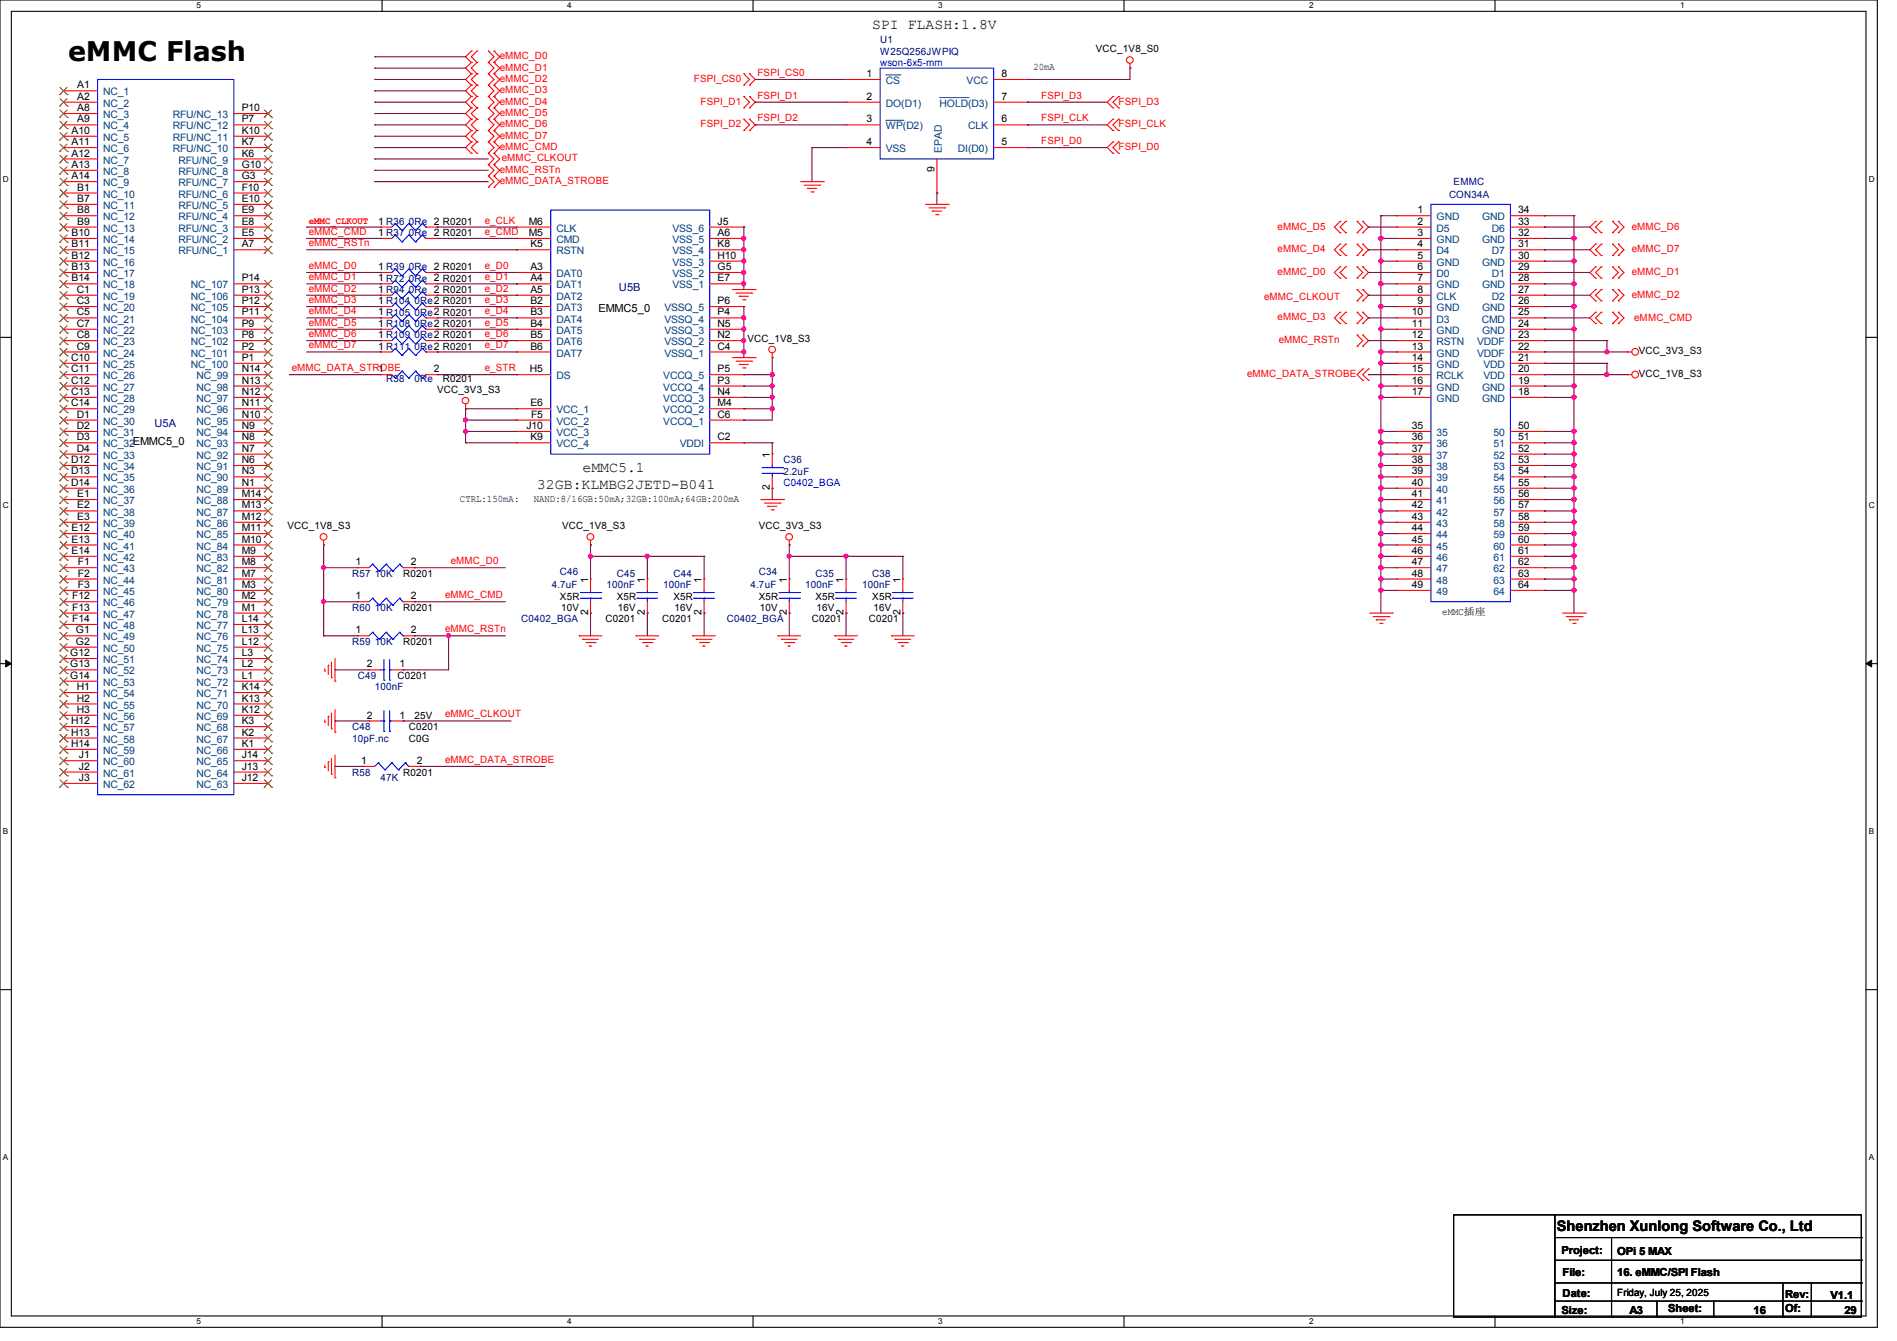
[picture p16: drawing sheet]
<svg xmlns="http://www.w3.org/2000/svg" width="297mm" height="210mm" viewBox="0 0 297 210" stroke-linecap="round" stroke-linejoin="round" font-family="sans-serif">
<defs><g id="words">
<text font-size="4.2" x="10.7" y="9.6">eMMC Flash</text>
<g font-size="2.3">
<text x="136.5" y="4.5">SPI FLASH:1.8V</text>
<text x="84.1" y="76.5">32GB:KLMBG2JETD-B041</text>
<text x="91.2" y="73.9">eMMC5.1</text>
<text x="243.8" y="192.7">Shenzhen Xunlong Software Co., Ltd</text>
</g>
<g font-size="1.7" fill="#000080">
<text x="96.9" y="45.5">U5B</text>
<text x="24.2" y="66.8">U5A</text>
</g>
<g font-size="1.7">
<text x="93.7" y="48.9">EMMC5_0</text>
<text x="244.5" y="196.3">Project:</text>
<text x="253.2" y="196.5">OPi 5 MAX</text>
<text x="244.6" y="199.9">File:</text>
<text x="244.6" y="203.1">Date:</text>
<text x="253.2" y="199.9">16. eMMC/SPI Flash</text>
<text x="279.5" y="203.2">Rev:</text>
<text x="286.6" y="203.4">V1.1</text>
<text x="244.5" y="205.7">Size:</text>
<text x="255.1" y="205.7">A3</text>
<text x="261.2" y="205.5">Sheet:</text>
<text x="274.5" y="205.7">16</text>
<text x="279.5" y="205.5">Of:</text>
<text x="288.8" y="205.7">29</text>
</g>
<g font-size="1.6" fill="#f00">
<text x="78.2" y="9.3">eMMC_D0</text>
<text x="78.2" y="11">eMMC_D1</text>
<text x="118.6" y="11.9">FSPI_CS0</text>
<text x="78.2" y="16.4">eMMC_D4</text>
<text x="78.2" y="12.8">eMMC_D2</text>
<text x="78.2" y="14.6">eMMC_D3</text>
<text x="108.6" y="12.8">FSPI_CS0</text>
<text x="109.7" y="16.4">FSPI_D1</text>
<text x="118.6" y="15.5">FSPI_D1</text>
<text x="163" y="15.5">FSPI_D3</text>
<text x="175.1" y="16.4">FSPI_D3</text>
<text x="78.2" y="18.2">eMMC_D5</text>
<text x="78.2" y="19.9">eMMC_D6</text>
<text x="78.2" y="21.7">eMMC_D7</text>
<text x="78.2" y="23.5">eMMC_CMD</text>
<text x="109.7" y="19.9">FSPI_D2</text>
<text x="118.6" y="19">FSPI_D2</text>
<text x="163" y="19">FSPI_CLK</text>
<text x="163" y="22.6">FSPI_D0</text>
<text x="175.1" y="23.5">FSPI_D0</text>
<text x="175.1" y="19.9">FSPI_CLK</text>
<text x="78.2" y="27.1">eMMC_RSTn</text>
<text x="78.2" y="28.8">eMMC_DATA_STROBE</text>
<text x="78.6" y="25.3">eMMC_CLKOUT</text>
<text x="48.3" y="35">eMMC_CLKOUT</text>
<text x="75.9" y="35">e_CLK</text>
<text x="200" y="35.9">eMMC_D5</text>
<text x="255.5" y="35.9">eMMC_D6</text>
<text x="48.3" y="36.8">eMMC_CMD</text>
<text x="48.3" y="38.6">eMMC_RSTn</text>
<text x="75.9" y="36.8">e_CMD</text>
<text x="200" y="39.5">eMMC_D4</text>
<text x="255.5" y="39.5">eMMC_D7</text>
<text x="48.3" y="42.1">eMMC_D0</text>
<text x="48.3" y="43.9">eMMC_D1</text>
<text x="48.3" y="45.7">eMMC_D2</text>
<text x="48.3" y="47.5">eMMC_D3</text>
<text x="75.9" y="42.1">e_D0</text>
<text x="75.9" y="43.9">e_D1</text>
<text x="75.9" y="45.7">e_D2</text>
<text x="75.9" y="47.5">e_D3</text>
<text x="197.9" y="46.9">eMMC_CLKOUT</text>
<text x="200" y="43.1">eMMC_D0</text>
<text x="255.5" y="43.1">eMMC_D1</text>
<text x="255.5" y="46.6">eMMC_D2</text>
<text x="48.3" y="49.2">eMMC_D4</text>
<text x="48.3" y="51">eMMC_D5</text>
<text x="48.3" y="52.8">eMMC_D6</text>
<text x="75.9" y="49.2">e_D4</text>
<text x="75.9" y="51">e_D5</text>
<text x="75.9" y="52.8">e_D6</text>
<text x="200" y="50.2">eMMC_D3</text>
<text x="200.2" y="53.7">eMMC_RSTn</text>
<text x="255.9" y="50.3">eMMC_CMD</text>
<text x="45.7" y="58.1">eMMC_DATA_STR1OBE</text>
<text x="48.3" y="54.6">eMMC_D7</text>
<text x="75.9" y="54.6">e_D7</text>
<text x="75.9" y="58.1">e_STR</text>
<text x="195.2" y="59.1">eMMC_DATA_STROBE</text>
<text x="70.6" y="88.3">eMMC_D0</text>
<text x="69.7" y="93.7">eMMC_CMD</text>
<text x="69.7" y="99">eMMC_RSTn</text>
<text x="69.7" y="112.4">eMMC_CLKOUT</text>
<text x="69.7" y="119.5">eMMC_DATA_STROBE</text>
</g>
<g font-size="1.6" fill="#000080">
<text x="137.8" y="6.8">U1</text>
<text x="137.8" y="8.6">W25Q256JWPIQ</text>
<text x="227.6" y="29">EMMC</text>
<text x="64" y="35.2">0Re 2 R0201</text>
<text x="226.9" y="30.9">CON34A</text>
<text x="64" y="37">0Re 2 R0201</text>
<text x="64" y="45.9">0Re 2 R0201</text>
<text x="64" y="44.1">0Re 2 R0201</text>
<text x="64" y="42.3">0Re 2 R0201</text>
<text x="64.9" y="47.7">0Re2 R0201</text>
<text x="64.9" y="51.2">0Re2 R0201</text>
<text x="64.9" y="53">0Re2 R0201</text>
<text x="64.9" y="49.4">0Re2 R0201</text>
<text x="60.5" y="59.8">R38</text>
<text x="64.9" y="59.8">0Re</text>
<text x="64.9" y="54.8">0Re2 R0201</text>
<text x="122.7" y="72.6">C36</text>
<text x="122.7" y="74.3">2.2uF</text>
<text x="55.1" y="90.3">R57</text>
<text x="55.1" y="95.7">R60</text>
<text x="58.7" y="90.3">10K</text>
<text x="58.7" y="95.7">10K</text>
<text x="86.4" y="92.1">4.7uF</text>
<text x="87.7" y="90">C46</text>
<text x="95" y="92.1">100nF</text>
<text x="96.6" y="90.3">C45</text>
<text x="103.8" y="92.1">100nF</text>
<text x="105.5" y="90.3">C44</text>
<text x="117.5" y="92.1">4.7uF</text>
<text x="118.8" y="90">C34</text>
<text x="126.1" y="92.1">100nF</text>
<text x="127.7" y="90.3">C35</text>
<text x="135" y="92.1">100nF</text>
<text x="136.6" y="90.3">C38</text>
<text x="55.1" y="101">R59</text>
<text x="58.7" y="101">10K</text>
<text x="81.6" y="97.5">C0402_BGA</text>
<text x="113.8" y="97.5">C0402_BGA</text>
<text x="56" y="106.3">C49</text>
<text x="58.7" y="108.1">100nF</text>
<text x="55.1" y="114.3">C48</text>
<text x="55.1" y="116.1">10pF.nc</text>
<text x="55.1" y="121.5">R58</text>
<text x="59.6" y="122.3">47K</text>
</g>
<g font-size="1.6" fill="#00f">
<text x="137.8" y="10.3">wson-6x5-mm</text>
<text x="122.7" y="76.1">C0402_BGA</text>
</g>
<g font-size="1.6">
<text x="161.8" y="11">20mA</text>
<text x="171.6" y="8.2">VCC_1V8_S0</text>
<text x="12.1" y="13.8">A1</text>
<text x="12.1" y="15.6">A2</text>
<text x="12.1" y="17.4">A8</text>
<text x="37.8" y="17.4">P10</text>
<text x="135.7" y="12.1">1</text>
<text x="135.7" y="15.6">2</text>
<text x="156.8" y="12.1">8</text>
<text x="156.8" y="15.6">7</text>
<text x="11.2" y="21">A10</text>
<text x="11.2" y="22.7">A11</text>
<text x="12.1" y="19.2">A9</text>
<text x="37.8" y="22.7">K7</text>
<text x="37.8" y="21">K10</text>
<text x="37.8" y="19.2">P7</text>
<text x="135.7" y="19.2">3</text>
<text x="135.7" y="22.7">4</text>
<text x="156.8" y="22.7">5</text>
<text x="156.8" y="19.2">6</text>
<text x="11.2" y="24.5">A12</text>
<text x="11.2" y="26.3">A13</text>
<text x="11.2" y="28.1">A14</text>
<text x="12.1" y="29.8">B1</text>
<text x="37.8" y="29.8">F10</text>
<text x="37.8" y="28.1">G3</text>
<text x="37.8" y="26.3">G10</text>
<text x="37.8" y="24.5">K6</text>
<text x="146.3" y="27" transform="rotate(-90 146.3 27)">9</text>
<text x="12.1" y="31.6">B7</text>
<text x="12.1" y="33.4">B8</text>
<text x="12.1" y="35.2">B9</text>
<text x="37.8" y="35.2">E8</text>
<text x="37.8" y="33.4">E9</text>
<text x="37.8" y="31.6">E10</text>
<text x="59.2" y="35.2">1 R36</text>
<text x="82.8" y="35.2">M6</text>
<text x="112.4" y="35.2">J5</text>
<text x="221.9" y="33.4">1</text>
<text x="221.9" y="35.2">2</text>
<text x="237.7" y="33.4">34</text>
<text x="237.7" y="35.2">33</text>
<text x="11.2" y="37">B10</text>
<text x="11.2" y="38.7">B11</text>
<text x="11.2" y="40.5">B12</text>
<text x="37.8" y="38.7">A7</text>
<text x="37.8" y="37">E5</text>
<text x="59.2" y="37">1 R37</text>
<text x="82.8" y="37">M5</text>
<text x="83.1" y="38.7">K5</text>
<text x="112.4" y="38.7">K8</text>
<text x="112.4" y="40.5">H10</text>
<text x="112.4" y="37">A6</text>
<text x="221.9" y="37">3</text>
<text x="221.9" y="38.7">4</text>
<text x="221.9" y="40.5">5</text>
<text x="237.7" y="37">32</text>
<text x="237.7" y="38.7">31</text>
<text x="237.7" y="40.5">30</text>
<text x="11.2" y="42.3">B13</text>
<text x="11.2" y="44.1">B14</text>
<text x="12" y="45.8">C1</text>
<text x="12" y="47.6">C3</text>
<text x="37.8" y="47.6">P12</text>
<text x="37.8" y="45.8">P13</text>
<text x="37.8" y="44.1">P14</text>
<text x="59.2" y="47.6">1 R104</text>
<text x="59.2" y="45.8">1 R94</text>
<text x="59.2" y="44.1">1 R72</text>
<text x="59.2" y="42.3">1 R39</text>
<text x="83.1" y="42.3">A3</text>
<text x="83.1" y="44.1">A4</text>
<text x="83.1" y="45.8">A5</text>
<text x="83.1" y="47.6">B2</text>
<text x="112.4" y="42.3">G5</text>
<text x="112.4" y="47.6">P6</text>
<text x="112.4" y="44.1">E7</text>
<text x="221.9" y="42.3">6</text>
<text x="221.9" y="44.1">7</text>
<text x="221.9" y="45.8">8</text>
<text x="221.9" y="47.6">9</text>
<text x="237.7" y="42.3">29</text>
<text x="237.7" y="44.1">28</text>
<text x="237.7" y="45.8">27</text>
<text x="237.7" y="47.6">26</text>
<text x="12" y="49.4">C5</text>
<text x="12" y="51.2">C7</text>
<text x="12" y="53">C8</text>
<text x="37.8" y="53">P8</text>
<text x="37.8" y="51.2">P9</text>
<text x="37.8" y="49.4">P11</text>
<text x="59.2" y="51.2">1 R108</text>
<text x="59.2" y="53">1 R109</text>
<text x="59.2" y="49.4">1 R105</text>
<text x="83.1" y="49.4">B3</text>
<text x="83.1" y="51.2">B4</text>
<text x="83.1" y="53">B5</text>
<text x="112.4" y="53">N2</text>
<text x="112.4" y="51.2">N5</text>
<text x="112.4" y="49.4">P4</text>
<text x="117" y="53.6">VCC_1V8_S3</text>
<text x="221" y="49.4">10</text>
<text x="221" y="51.2">11</text>
<text x="221" y="53">12</text>
<text x="237.7" y="49.4">25</text>
<text x="237.7" y="51.2">24</text>
<text x="237.7" y="53">23</text>
<text x="11.1" y="56.5">C10</text>
<text x="11.1" y="58.3">C11</text>
<text x="12" y="54.7">C9</text>
<text x="37.8" y="58.3">N14</text>
<text x="37.8" y="56.5">P1</text>
<text x="37.8" y="54.7">P2</text>
<text x="59.2" y="54.7">1 R111</text>
<text x="67.9" y="58.3">2</text>
<text x="69.3" y="59.8">R0201</text>
<text x="83" y="58.3">H5</text>
<text x="83.1" y="54.7">B6</text>
<text x="112.4" y="58.3">P5</text>
<text x="112.4" y="54.7">C4</text>
<text x="221" y="54.7">13</text>
<text x="221" y="56.5">14</text>
<text x="221" y="58.3">15</text>
<text x="237.7" y="54.7">22</text>
<text x="237.7" y="56.5">21</text>
<text x="237.7" y="58.3">20</text>
<text x="256.6" y="59.1">VCC_1V8_S3</text>
<text x="256.6" y="55.5">VCC_3V3_S3</text>
<text x="11.1" y="60.1">C12</text>
<text x="11.1" y="61.8">C13</text>
<text x="11.1" y="63.6">C14</text>
<text x="12" y="65.4">D1</text>
<text x="37.8" y="65.4">N10</text>
<text x="37.8" y="63.6">N11</text>
<text x="37.8" y="61.8">N12</text>
<text x="37.8" y="60.1">N13</text>
<text x="68.5" y="61.6">VCC_3V3_S3</text>
<text x="83.1" y="63.6">E6</text>
<text x="83.1" y="65.4">F5</text>
<text x="112.4" y="63.6">M4</text>
<text x="112.4" y="61.8">N4</text>
<text x="112.4" y="60.1">P3</text>
<text x="112.4" y="65.4">C6</text>
<text x="221" y="60.1">16</text>
<text x="221" y="61.8">17</text>
<text x="237.7" y="60.1">19</text>
<text x="237.7" y="61.8">18</text>
<text x="12" y="67.2">D2</text>
<text x="12" y="69">D3</text>
<text x="12" y="70.7">D4</text>
<text x="37.8" y="70.7">N7</text>
<text x="37.8" y="69">N8</text>
<text x="37.8" y="67.2">N9</text>
<text x="82.4" y="67.2">J10</text>
<text x="83.1" y="69">K9</text>
<text x="112.4" y="69">C2</text>
<text x="120.5" y="71.7" transform="rotate(-90 120.5 71.7)">1</text>
<text x="221" y="67.2">35</text>
<text x="221" y="69">36</text>
<text x="221" y="70.7">37</text>
<text x="237.7" y="67.2">50</text>
<text x="237.7" y="69">51</text>
<text x="237.7" y="70.7">52</text>
<text x="11.1" y="72.5">D12</text>
<text x="11.1" y="74.3">D13</text>
<text x="11.1" y="76.1">D14</text>
<text x="12.1" y="77.9">E1</text>
<text x="37.8" y="77.9">M14</text>
<text x="37.8" y="76.1">N1</text>
<text x="37.8" y="74.3">N3</text>
<text x="37.8" y="72.5">N6</text>
<text x="120.5" y="76.8" transform="rotate(-90 120.5 76.8)">2</text>
<text x="221" y="72.5">38</text>
<text x="221" y="74.3">39</text>
<text x="221" y="76.1">40</text>
<text x="221" y="77.9">41</text>
<text x="237.7" y="72.5">53</text>
<text x="237.7" y="74.3">54</text>
<text x="237.7" y="76.1">55</text>
<text x="237.7" y="77.9">56</text>
<text x="11.2" y="83.2">E12</text>
<text x="12.1" y="79.6">E2</text>
<text x="12.1" y="81.4">E3</text>
<text x="37.8" y="83.2">M11</text>
<text x="37.8" y="81.4">M12</text>
<text x="37.8" y="79.6">M13</text>
<text x="45" y="82.9">VCC_1V8_S3</text>
<text x="72" y="78.6">CTRL:150mA:</text>
<text x="83.6" y="78.6">NAND:8/16GB:50mA;32GB:100mA;64GB:200mA</text>
<text x="88" y="82.9">VCC_1V8_S3</text>
<text x="118.8" y="82.9">VCC_3V3_S3</text>
<text x="221" y="79.6">42</text>
<text x="221" y="81.4">43</text>
<text x="221" y="83.2">44</text>
<text x="237.7" y="79.6">57</text>
<text x="237.7" y="81.4">58</text>
<text x="237.7" y="83.2">59</text>
<text x="11.2" y="85">E13</text>
<text x="11.2" y="86.7">E14</text>
<text x="12.2" y="88.5">F1</text>
<text x="37.8" y="88.5">M8</text>
<text x="37.8" y="86.7">M9</text>
<text x="37.8" y="85">M10</text>
<text x="55.7" y="88.5">1</text>
<text x="64.3" y="88.5">2</text>
<text x="221" y="85">45</text>
<text x="221" y="86.7">46</text>
<text x="221" y="88.5">47</text>
<text x="237.7" y="85">60</text>
<text x="237.7" y="86.7">61</text>
<text x="237.7" y="88.5">62</text>
<text x="11.3" y="93.9">F12</text>
<text x="11.3" y="95.6">F13</text>
<text x="12.2" y="90.3">F2</text>
<text x="12.2" y="92.1">F3</text>
<text x="37.8" y="95.6">M1</text>
<text x="37.8" y="93.9">M2</text>
<text x="37.8" y="92.1">M3</text>
<text x="37.8" y="90.3">M7</text>
<text x="55.7" y="93.9">1</text>
<text x="63.1" y="90.3">R0201</text>
<text x="63.1" y="95.7">R0201</text>
<text x="64.3" y="93.9">2</text>
<text x="87.7" y="93.9">X5R</text>
<text x="87.8" y="95.7">10V</text>
<text x="92.1" y="91.2" transform="rotate(-90 92.1 91.2)">1</text>
<text x="96.6" y="93.9">X5R</text>
<text x="96.7" y="95.7">16V</text>
<text x="101" y="91.2" transform="rotate(-90 101 91.2)">1</text>
<text x="105.5" y="93.9">X5R</text>
<text x="105.6" y="95.7">16V</text>
<text x="109.9" y="91.2" transform="rotate(-90 109.9 91.2)">1</text>
<text x="118.8" y="93.9">X5R</text>
<text x="119" y="95.7">10V</text>
<text x="123.2" y="91.2" transform="rotate(-90 123.2 91.2)">1</text>
<text x="127.7" y="93.9">X5R</text>
<text x="127.8" y="95.7">16V</text>
<text x="132.1" y="91.2" transform="rotate(-90 132.1 91.2)">1</text>
<text x="136.6" y="93.9">X5R</text>
<text x="136.7" y="95.7">16V</text>
<text x="141" y="91.2" transform="rotate(-90 141 91.2)">1</text>
<text x="221" y="90.3">48</text>
<text x="221" y="92.1">49</text>
<text x="237.7" y="90.3">63</text>
<text x="237.7" y="92.1">64</text>
<text x="11.3" y="97.4">F14</text>
<text x="11.9" y="99.2">G1</text>
<text x="11.9" y="101">G2</text>
<text x="37.8" y="101">L12</text>
<text x="37.8" y="99.2">L13</text>
<text x="37.8" y="97.4">L14</text>
<text x="55.7" y="99.2">1</text>
<text x="63.1" y="101">R0201</text>
<text x="64.3" y="99.2">2</text>
<text x="92.1" y="96.4" transform="rotate(-90 92.1 96.4)">2</text>
<text x="94.8" y="97.5">C0201</text>
<text x="101" y="96.4" transform="rotate(-90 101 96.4)">2</text>
<text x="103.7" y="97.5">C0201</text>
<text x="109.9" y="96.4" transform="rotate(-90 109.9 96.4)">2</text>
<text x="123.2" y="96.4" transform="rotate(-90 123.2 96.4)">2</text>
<text x="127.1" y="97.5">C0201</text>
<text x="132.1" y="96.4" transform="rotate(-90 132.1 96.4)">2</text>
<text x="136" y="97.5">C0201</text>
<text x="141" y="96.4" transform="rotate(-90 141 96.4)">2</text>
<text x="225.8" y="96.4">eMMC插座</text>
<text x="11" y="102.7">G12</text>
<text x="11" y="104.5">G13</text>
<text x="11" y="106.3">G14</text>
<text x="37.8" y="106.3">L1</text>
<text x="37.8" y="104.5">L2</text>
<text x="37.8" y="102.7">L3</text>
<text x="57.4" y="104.5">2</text>
<text x="62.2" y="106.3">C0201</text>
<text x="62.6" y="104.5">1</text>
<text x="11.1" y="113.4">H12</text>
<text x="12" y="108.1">H1</text>
<text x="12" y="109.9">H2</text>
<text x="12" y="111.6">H3</text>
<text x="37.8" y="109.9">K13</text>
<text x="37.8" y="108.1">K14</text>
<text x="37.8" y="111.6">K12</text>
<text x="37.8" y="113.4">K3</text>
<text x="57.4" y="112.5">2</text>
<text x="62.6" y="112.5">1</text>
<text x="64.9" y="112.6">25V</text>
<text x="11.1" y="115.2">H13</text>
<text x="11.1" y="117">H14</text>
<text x="12.4" y="118.7">J1</text>
<text x="37.8" y="117">K1</text>
<text x="37.8" y="115.2">K2</text>
<text x="37.8" y="118.7">J14</text>
<text x="56.6" y="119.6">1</text>
<text x="64" y="114.3">C0201</text>
<text x="64" y="116.1">C0G</text>
<text x="65.2" y="119.6">2</text>
<text x="12.4" y="120.5">J2</text>
<text x="12.4" y="122.3">J3</text>
<text x="37.8" y="122.3">J12</text>
<text x="37.8" y="120.5">J13</text>
<text x="63.1" y="121.5">R0201</text>
<text x="253.2" y="202.9">Friday, July 25, 2025</text>
</g>
<g font-size="1.6" fill="#004080">
<text x="16.2" y="14.9">NC_1</text>
<text x="16.2" y="16.7">NC_2</text>
<text x="138.7" y="13.2">CS</text>
<text x="138.7" y="16.7">DO(D1)</text>
<text x="147.1" y="16.7">HOLD(D3)</text>
<text x="151.3" y="13.2">VCC</text>
<text x="16.2" y="18.5">NC_3</text>
<text x="16.2" y="20.3">NC_4</text>
<text x="16.2" y="22.1">NC_5</text>
<text x="16.2" y="23.8">NC_6</text>
<text x="27.1" y="23.8">RFU/NC_10</text>
<text x="27.1" y="22.1">RFU/NC_11</text>
<text x="27.1" y="20.3">RFU/NC_12</text>
<text x="27.1" y="18.5">RFU/NC_13</text>
<text x="138.7" y="20.3">WP(D2)</text>
<text x="138.7" y="23.8">VSS</text>
<text x="149.9" y="23.8">DI(D0)</text>
<text x="151.6" y="20.3">CLK</text>
<text x="16.2" y="25.6">NC_7</text>
<text x="16.2" y="27.4">NC_8</text>
<text x="16.2" y="29.2">NC_9</text>
<text x="27.9" y="29.2">RFU/NC_7</text>
<text x="27.9" y="27.4">RFU/NC_8</text>
<text x="27.9" y="25.6">RFU/NC_9</text>
<text x="147.4" y="24" transform="rotate(-90 147.4 24)">EPAD</text>
<text x="16.2" y="30.9">NC_10</text>
<text x="16.2" y="32.7">NC_11</text>
<text x="16.2" y="34.5">NC_12</text>
<text x="27.9" y="34.5">RFU/NC_4</text>
<text x="27.9" y="32.7">RFU/NC_5</text>
<text x="27.9" y="30.9">RFU/NC_6</text>
<text x="224.9" y="34.5">GND</text>
<text x="232" y="34.5">GND</text>
<text x="16.2" y="36.3">NC_13</text>
<text x="16.2" y="38.1">NC_14</text>
<text x="16.2" y="39.8">NC_15</text>
<text x="16.2" y="41.6">NC_16</text>
<text x="27.9" y="39.8">RFU/NC_1</text>
<text x="27.9" y="38.1">RFU/NC_2</text>
<text x="27.9" y="36.3">RFU/NC_3</text>
<text x="87.1" y="36.3">CLK</text>
<text x="87.1" y="38.1">CMD</text>
<text x="87.1" y="39.8">RSTN</text>
<text x="105.3" y="39.8">VSS_4</text>
<text x="105.3" y="41.6">VSS_3</text>
<text x="105.3" y="36.3">VSS_6</text>
<text x="105.3" y="38.1">VSS_5</text>
<text x="224.9" y="36.3">D5</text>
<text x="224.9" y="38.1">GND</text>
<text x="224.9" y="39.8">D4</text>
<text x="224.9" y="41.6">GND</text>
<text x="232" y="38.1">GND</text>
<text x="232" y="41.6">GND</text>
<text x="233.6" y="36.3">D6</text>
<text x="233.6" y="39.8">D7</text>
<text x="16.2" y="43.4">NC_17</text>
<text x="16.2" y="45.2">NC_18</text>
<text x="16.2" y="46.9">NC_19</text>
<text x="29.9" y="46.9">NC_106</text>
<text x="29.9" y="45.2">NC_107</text>
<text x="87.1" y="43.4">DAT0</text>
<text x="87.1" y="45.2">DAT1</text>
<text x="87.1" y="46.9">DAT2</text>
<text x="105.3" y="43.4">VSS_2</text>
<text x="105.3" y="45.2">VSS_1</text>
<text x="224.9" y="43.4">D0</text>
<text x="224.9" y="45.2">GND</text>
<text x="224.9" y="46.9">CLK</text>
<text x="232" y="45.2">GND</text>
<text x="233.6" y="43.4">D1</text>
<text x="233.6" y="46.9">D2</text>
<text x="16.2" y="48.7">NC_20</text>
<text x="16.2" y="50.5">NC_21</text>
<text x="16.2" y="52.3">NC_22</text>
<text x="29.9" y="52.3">NC_103</text>
<text x="29.9" y="50.5">NC_104</text>
<text x="29.9" y="48.7">NC_105</text>
<text x="87.1" y="48.7">DAT3</text>
<text x="87.1" y="50.5">DAT4</text>
<text x="87.1" y="52.3">DAT5</text>
<text x="104" y="52.3">VSSQ_3</text>
<text x="104" y="50.5">VSSQ_4</text>
<text x="104" y="48.7">VSSQ_5</text>
<text x="224.9" y="48.7">GND</text>
<text x="224.9" y="50.5">D3</text>
<text x="224.9" y="52.3">GND</text>
<text x="232" y="50.5">CMD</text>
<text x="232" y="48.7">GND</text>
<text x="232" y="52.3">GND</text>
<text x="16.2" y="54.1">NC_23</text>
<text x="16.2" y="55.8">NC_24</text>
<text x="16.2" y="57.6">NC_25</text>
<text x="16.2" y="59.4">NC_26</text>
<text x="29.9" y="57.6">NC_100</text>
<text x="29.9" y="55.8">NC_101</text>
<text x="29.9" y="54.1">NC_102</text>
<text x="30.8" y="59.4">NC_99</text>
<text x="87.1" y="54.1">DAT6</text>
<text x="87.1" y="55.8">DAT7</text>
<text x="87.1" y="59.4">DS</text>
<text x="103.8" y="59.4">VCCQ_5</text>
<text x="104" y="55.8">VSSQ_1</text>
<text x="104" y="54.1">VSSQ_2</text>
<text x="224.9" y="54.1">RSTN</text>
<text x="224.9" y="55.8">GND</text>
<text x="224.9" y="57.6">GND</text>
<text x="224.9" y="59.4">RCLK</text>
<text x="231.3" y="54.1">VDDF</text>
<text x="231.3" y="55.8">VDDF</text>
<text x="232.2" y="57.6">VDD</text>
<text x="232.2" y="59.4">VDD</text>
<text x="16.2" y="61.2">NC_27</text>
<text x="16.2" y="62.9">NC_28</text>
<text x="16.2" y="64.7">NC_29</text>
<text x="30.8" y="64.7">NC_96</text>
<text x="30.8" y="62.9">NC_97</text>
<text x="30.8" y="61.2">NC_98</text>
<text x="87.1" y="64.7">VCC_1</text>
<text x="103.8" y="64.7">VCCQ_2</text>
<text x="103.8" y="62.9">VCCQ_3</text>
<text x="103.8" y="61.2">VCCQ_4</text>
<text x="224.9" y="61.2">GND</text>
<text x="224.9" y="62.9">GND</text>
<text x="232" y="61.2">GND</text>
<text x="232" y="62.9">GND</text>
<text x="16.2" y="66.5">NC_30</text>
<text x="16.2" y="68.3">NC_31</text>
<text x="16.2" y="70.1">NC_32EMMC5_0</text>
<text x="16.2" y="71.8">NC_33</text>
<text x="30.8" y="71.8">NC_92</text>
<text x="30.8" y="70.1">NC_93</text>
<text x="30.8" y="68.3">NC_94</text>
<text x="30.8" y="66.5">NC_95</text>
<text x="87.1" y="66.5">VCC_2</text>
<text x="87.1" y="68.3">VCC_3</text>
<text x="87.1" y="70.1">VCC_4</text>
<text x="103.8" y="66.5">VCCQ_1</text>
<text x="106.4" y="70.1">VDDI</text>
<text x="224.9" y="68.3">35</text>
<text x="224.9" y="70.1">36</text>
<text x="224.9" y="71.8">37</text>
<text x="233.8" y="68.3">50</text>
<text x="233.8" y="70.1">51</text>
<text x="233.8" y="71.8">52</text>
<text x="16.2" y="73.6">NC_34</text>
<text x="16.2" y="75.4">NC_35</text>
<text x="16.2" y="77.2">NC_36</text>
<text x="30.8" y="77.2">NC_89</text>
<text x="30.8" y="75.4">NC_90</text>
<text x="30.8" y="73.6">NC_91</text>
<text x="224.9" y="73.6">38</text>
<text x="224.9" y="75.4">39</text>
<text x="224.9" y="77.2">40</text>
<text x="233.8" y="73.6">53</text>
<text x="233.8" y="75.4">54</text>
<text x="233.8" y="77.2">55</text>
<text x="16.2" y="79">NC_37</text>
<text x="16.2" y="80.7">NC_38</text>
<text x="16.2" y="82.5">NC_39</text>
<text x="30.8" y="82.5">NC_86</text>
<text x="30.8" y="80.7">NC_87</text>
<text x="30.8" y="79">NC_88</text>
<text x="224.9" y="79">41</text>
<text x="224.9" y="80.7">42</text>
<text x="224.9" y="82.5">43</text>
<text x="233.8" y="79">56</text>
<text x="233.8" y="80.7">57</text>
<text x="233.8" y="82.5">58</text>
<text x="16.2" y="84.3">NC_40</text>
<text x="16.2" y="86.1">NC_41</text>
<text x="16.2" y="87.8">NC_42</text>
<text x="16.2" y="89.6">NC_43</text>
<text x="30.8" y="89.6">NC_82</text>
<text x="30.8" y="87.8">NC_83</text>
<text x="30.8" y="86.1">NC_84</text>
<text x="30.8" y="84.3">NC_85</text>
<text x="224.9" y="84.3">44</text>
<text x="224.9" y="86.1">45</text>
<text x="224.9" y="87.8">46</text>
<text x="224.9" y="89.6">47</text>
<text x="233.8" y="84.3">59</text>
<text x="233.8" y="86.1">60</text>
<text x="233.8" y="87.8">61</text>
<text x="233.8" y="89.6">62</text>
<text x="16.2" y="91.4">NC_44</text>
<text x="16.2" y="93.2">NC_45</text>
<text x="16.2" y="95">NC_46</text>
<text x="30.8" y="95">NC_79</text>
<text x="30.8" y="93.2">NC_80</text>
<text x="30.8" y="91.4">NC_81</text>
<text x="224.9" y="91.4">48</text>
<text x="224.9" y="93.2">49</text>
<text x="233.8" y="91.4">63</text>
<text x="233.8" y="93.2">64</text>
<text x="16.2" y="96.7">NC_47</text>
<text x="16.2" y="98.5">NC_48</text>
<text x="16.2" y="100.3">NC_49</text>
<text x="30.8" y="100.3">NC_76</text>
<text x="30.8" y="98.5">NC_77</text>
<text x="30.8" y="96.7">NC_78</text>
<text x="16.2" y="102.1">NC_50</text>
<text x="16.2" y="103.8">NC_51</text>
<text x="16.2" y="105.6">NC_52</text>
<text x="16.2" y="107.4">NC_53</text>
<text x="30.8" y="107.4">NC_72</text>
<text x="30.8" y="105.6">NC_73</text>
<text x="30.8" y="103.8">NC_74</text>
<text x="30.8" y="102.1">NC_75</text>
<text x="16.2" y="109.2">NC_54</text>
<text x="16.2" y="111">NC_55</text>
<text x="16.2" y="112.7">NC_56</text>
<text x="30.8" y="111">NC_70</text>
<text x="30.8" y="109.2">NC_71</text>
<text x="30.8" y="112.7">NC_69</text>
<text x="16.2" y="114.5">NC_57</text>
<text x="16.2" y="116.3">NC_58</text>
<text x="16.2" y="118.1">NC_59</text>
<text x="16.2" y="119.8">NC_60</text>
<text x="30.8" y="118.1">NC_66</text>
<text x="30.8" y="116.3">NC_67</text>
<text x="30.8" y="114.5">NC_68</text>
<text x="30.8" y="119.8">NC_65</text>
<text x="16.2" y="121.6">NC_61</text>
<text x="16.2" y="123.4">NC_62</text>
<text x="30.8" y="123.4">NC_63</text>
<text x="30.8" y="121.6">NC_64</text>
</g>
<g font-size="1.3">
<text x="30.8" y="1.3">5</text>
<text x="88.8" y="1.3">4</text>
<text x="146.9" y="1.3">3</text>
<text x="205" y="1.3">2</text>
<text x="263.1" y="1.3">1</text>
<text x=".5" y="28.4">D</text>
<text x="292.6" y="28.4">D</text>
<text x=".5" y="79.5">C</text>
<text x="292.6" y="79.5">C</text>
<text x=".5" y="130.6">B</text>
<text x="292.6" y="130.6">B</text>
<text x=".5" y="181.7">A</text>
<text x="292.6" y="181.7">A</text>
<text x="30.8" y="207.4">5</text>
<text x="88.8" y="207.4">4</text>
<text x="146.9" y="207.4">3</text>
<text x="205" y="207.4">2</text>
<text x="263.1" y="207.4">1</text>
</g>
</g></defs>
<g fill="none" stroke="#000" stroke-width=".17">
<path d="M0 0h293.9v207.9h-293.9zM1.8 1.8h290.3v204.3h-290.3zM59.8 0v1.8M117.9 0v1.8M176 0v1.8M234.1 0v1.8M0 52.8h1.8M292.1 52.8h1.8M0 103.9h1.8M292.1 103.9h1.8M0 155h1.8M292.1 155h1.8"/>
<path d="M227.6 190.2h15.8v16h-15.8zM243.4 190.2h48v16h-48zM243.4 197.4h48M243.6 193.8h47.8M252.3 194v12.2M291.4 193.8h.1M291.4 197.4h.1M59.8 206.1v1.8M117.9 206.1v1.8M176 206.1v1.8M234.1 206.1v1.8M243.4 200.9h48"/>
<path d="M243.4 203.8h48M252.3 206.2h.1M259.4 206.2h.1M259.4 203.8v2.4M268.3 206.2h.1M268.3 203.8v2.4M279.1 206.2h.1M279.1 200.9v5.3M283.6 200.9h.1M283.6 200.9v5.3M291.4 200.9h.1M291.4 203.8h.1"/>
</g>
<path d="M.9 103.4l.9 .5-.9 .5zM292.1 103.9l.9-.5v1z" fill="#000"/>
<path d="M.9 103.4l.9 .5-.9 .5zM292.1 103.9l.9-.5v1z" fill="none" stroke="#000" stroke-width=".16"/>
<g fill="none" stroke="#f00" stroke-width=".17">
<path d="M9.9 14.2h.1M9.9 16h.1M9.9 17.8h.1M9.9 19.6h.1M9.9 19.6h5.4M9.9 16h5.4M9.9 14.2h5.4M9.9 17.8h5.4M36.6 19.6h5.4M36.6 17.8h5.4M42 19.6h.1M42 17.8h.1"/>
<path d="M73.8 8h.1M73.8 9.8h.1M73.8 11.6h.1M73.8 15.1h.1M73.8 16.9h.1M73.8 13.3h.1M73.8 18.7h.1M73.8 8l-.9 .9 .9 .9M73.8 13.3l-.9 .9 .9 .9M73.8 9.8l-.9 .9 .9 .9M73.8 15.1l-.9 .9 .9 .9M73.8 11.6l-.9 .8 .9 .9"/>
<path d="M73.8 16.9l-.9 .9 .9 .9M73.8 18.7l-.9 .9 .9 .8M74.7 9.8h.1M74.7 8h.1M74.7 11.6h.1M74.7 16.9h.1M74.7 15.1h.1M74.7 13.3h.1M74.7 18.7h.1M74.7 8l-.9 .9 .9 .9M74.7 11.6l-.9 .8 .9 .9M74.7 9.8l-.9 .9 .9 .9"/>
<path d="M74.7 13.3l-.9 .9 .9 .9M74.7 15.1l-.9 .9 .9 .9M74.7 18.7l-.9 .9 .9 .8M74.7 16.9l-.9 .9 .9 .9M76.5 9.8h.1M76.5 8h.1M76.5 11.6h.1M76.5 16.9h.1M76.5 15.1h.1M76.5 13.3h.1M76.5 18.7h.1M76.5 11.6l.8 .8-.8 .9"/>
<path d="M76.5 8l.8 .9-.8 .9M76.5 13.3l.8 .9-.8 .9M76.5 9.8l.8 .9-.8 .9M76.5 18.7l.8 .9-.8 .8M76.5 15.1l.8 .9-.8 .9M76.5 16.9l.8 .9-.8 .9M77.3 9.8h.1M77.3 8h.1M77.3 11.6h.1M77.3 16.9h.1M77.3 15.1h.1M77.3 13.3h.1"/>
<path d="M77.3 18.7h.1M77.3 13.3l.9 .9-.9 .9M77.3 8l.9 .9-.9 .9M77.3 15.1l.9 .9-.9 .9M77.3 9.8l.9 .9-.9 .9M77.3 16.9l.9 .9-.9 .9M77.3 11.6l.9 .8-.9 .9M77.3 18.7l.9 .9-.9 .8M116.5 15.1h.1M116.5 16.9h.1M116.5 18.7h.1M116.5 11.6h.1"/>
<path d="M116.5 13.3h.1M116.5 15.1l.8 .9-.8 .9M116.5 18.7l.8 .9-.8 .8M116.5 11.6l.8 .8-.8 .9M117.3 16.9h.1M117.3 15.1h.1M117.3 18.7h.1M117.3 13.3h.1M117.3 11.6h.1M117.3 15.1l.9 .9-.9 .9M117.3 18.7l.9 .9-.9 .8M117.3 11.6l.9 .8-.9 .9"/>
<path d="M132.5 12.4h.1M132.5 19.6h.1M132.5 16h.1M132.5 12.4h5.3M132.5 19.6h5.3M132.5 16h5.3M155.6 12.4h5.3M155.6 19.6h5.3M155.6 16h5.3M160.9 12.4h.1M160.9 19.6h.1M160.9 16h.1"/>
<path d="M174.2 16.9h.1M174.2 15.1h.1M174.2 18.7h.1M174.2 15.1l-.8 .9 .8 .9M174.2 18.7l-.8 .9 .8 .8M175.1 15.1h.1M175.1 16.9h.1M175.1 18.7h.1M175.1 15.1l-.9 .9 .9 .9M175.1 18.7l-.9 .9 .9 .8M176.9 10.7h.1M176.9 9.9v.8"/>
<path d="M9.9 21.3h.1M9.9 23.1h.1M9.9 24.9h.1M9.9 26.7h.1M9.9 28.4h.1M9.9 30.2h.1M9.9 32h.1M9.9 33.8h.1M9.9 35.6h.1M9.9 37.3h.1M9.9 39.1h.1M9.9 32h5.4"/>
<path d="M9.9 28.4h5.4M9.9 33.8h5.4M9.9 35.6h5.4M9.9 37.3h5.4M9.9 39.1h5.4M9.9 23.1h5.4M9.9 21.3h5.4M9.9 24.9h5.4M9.9 26.7h5.4M9.9 30.2h5.4M36.6 32h5.4M36.6 28.4h5.4"/>
<path d="M36.6 33.8h5.4M36.6 35.6h5.4M36.6 37.3h5.4M36.6 39.1h5.4M36.6 23.1h5.4M36.6 21.3h5.4M36.6 24.9h5.4M36.6 26.7h5.4M36.6 30.2h5.4M42 39.1h.1M42 37.3h.1M42 35.6h.1"/>
<path d="M42 33.8h.1M42 32h.1M42 30.2h.1M42 28.4h.1M42 26.7h.1M42 24.9h.1M42 23.1h.1M42 21.3h.1M59.6 35.6h.1M59.6 37.3h.1M59.6 35.6h1.7M59.6 37.3h1.7"/>
<path d="M66.7 35.6h1.8M66.7 37.3h1.8M68.5 35.6h.1M68.5 37.3h.1M73.8 20.4h.1M73.8 22.2h.1M73.8 24h.1M73.8 20.4l-.9 .9 .9 .9M73.8 22.2l-.9 .9 .9 .9M74.7 20.4h.1M74.7 22.2h.1M74.7 24h.1"/>
<path d="M74.7 22.2l-.9 .9 .9 .9M74.7 20.4l-.9 .9 .9 .9M76.5 27.6h.1M76.5 25.8h.1M76.5 20.4h.1M76.5 22.2h.1M76.5 29.3h.1M76.5 24h.1M76.5 25.8l.8 .9-.8 .9M76.5 20.4l.8 .9-.8 .9M76.5 22.2l.8 .9-.8 .9M76.5 24l.8 .9-.8 .9"/>
<path d="M76.5 27.6l.8 .8-.8 .9M77.3 27.6h.1M77.3 25.8h.1M77.3 20.4h.1M77.3 22.2h.1M77.3 29.3h.1M77.3 24h.1M77.3 25.8l.9 .9-.9 .9M77.3 22.2l.9 .9-.9 .9M77.3 24l.9 .9-.9 .9M77.3 20.4l.9 .9-.9 .9M77.3 27.6l.9 .8-.9 .9"/>
<path d="M80.9 35.6h.1M80.9 37.3h.1M80.9 39.1h.1M80.9 35.6h5.3M80.9 37.3h5.3M80.9 39.1h5.3M111.1 35.6h5.4M111.1 37.3h5.4M111.1 39.1h5.4M116.5 20.4h.1M116.5 39.1h.1M116.5 35.6h.1"/>
<path d="M116.5 37.3h.1M117.3 20.4h.1M125.3 28.4h3.6M125.9 29h2.5M126.4 29.5h.1M126.4 29.5h1.4M127 30.1h.3M127.3 30.1h.1M128.4 29h.1M128.9 28.4h.1M132.5 23.1h.1M132.5 23.1h5.3"/>
<path d="M144.9 32h3.6M145.5 32.6h2.4M146 33.1h.1M146 33.1h1.4M146.5 33.6h.4M146.7 30.2h.1M146.7 24.9v5.3M146.9 33.6h.1M147.9 32.6h.1M148.5 32h.1M155.6 23.1h5.3M160.9 23.1h.1"/>
<path d="M174.2 24h.1M174.2 22.2h.1M174.2 20.4h.1M174.2 22.2l-.8 .9 .8 .9M175.1 22.2h.1M175.1 24h.1M175.1 20.4h.1M175.1 22.2l-.9 .9 .9 .9M209.8 38.2h.1M209.8 34.7h.1M209.8 36.4h.1M209.8 38.2l-.9 .9 .9 .9"/>
<path d="M209.8 34.7l-.9 .9 .9 .8M210.7 38.2h.1M210.7 34.7h.1M210.7 36.4h.1M210.7 38.2l-.9 .9 .9 .9M210.7 34.7l-.9 .9 .9 .8M212.5 38.2h.1M212.5 34.7h.1M212.5 36.4h.1M212.5 38.2l.9 .9-.9 .9M212.5 34.7l.9 .9-.9 .8M213.4 38.2h.1"/>
<path d="M213.4 36.4h.1M213.4 34.7h.1M213.4 38.2l.8 .9-.8 .9M213.4 34.7l.8 .9-.8 .8M218.7 33.8h.1M218.7 35.6h.1M218.7 37.3h.1M218.7 39.1h.1M218.7 33.8h5.3M218.7 35.6h5.3M218.7 37.3h5.3M218.7 39.1h5.3"/>
<path d="M236.5 33.8h5.3M236.5 35.6h5.3M236.5 37.3h5.3M236.5 39.1h5.3M241.8 33.8h.1M241.8 35.6h.1M241.8 37.3h.1M241.8 39.1h.1M249.8 36.4h.1M249.8 34.7h.1M249.8 38.2h.1M249.8 34.7l-.9 .9 .9 .8"/>
<path d="M249.8 38.2l-.9 .9 .9 .9M250.7 34.7h.1M250.7 36.4h.1M250.7 38.2h.1M250.7 38.2l-.9 .9 .9 .9M250.7 34.7l-.9 .9 .9 .8M252.5 34.7h.1M252.5 36.4h.1M252.5 38.2h.1M252.5 38.2l.9 .9-.9 .9M252.5 34.7l.9 .9-.9 .8M253.4 34.7h.1"/>
<path d="M253.4 36.4h.1M253.4 38.2h.1M253.4 34.7l.9 .9-.9 .8M253.4 38.2l.9 .9-.9 .9M9.9 40.9h.1M9.9 42.7h.1M9.9 44.4h.1M9.9 46.2h.1M9.9 48h.1M9.9 49.8h.1M9.9 51.6h.1M9.9 53.3h.1"/>
<path d="M9.9 55.1h.1M9.9 56.9h.1M9.9 58.7h.1M9.9 58.7h5.4M9.9 55.1h5.4M9.9 40.9h5.4M9.9 42.7h5.4M9.9 44.4h5.4M9.9 46.2h5.4M9.9 48h5.4M9.9 49.8h5.4M9.9 51.6h5.4"/>
<path d="M9.9 53.3h5.4M9.9 56.9h5.4M36.6 58.7h5.4M36.6 55.1h5.4M36.6 44.4h5.4M36.6 46.2h5.4M36.6 48h5.4M36.6 49.8h5.4M36.6 51.6h5.4M36.6 53.3h5.4M36.6 56.9h5.4M42 58.7h.1"/>
<path d="M42 56.9h.1M42 55.1h.1M42 53.3h.1M42 51.6h.1M42 49.8h.1M42 48h.1M42 46.2h.1M42 44.4h.1M59.6 48h.1M59.6 51.6h.1M59.6 46.2h.1M59.6 58.7h.1"/>
<path d="M59.6 53.3h.1M59.6 44.4h.1M59.6 49.8h.1M59.6 42.7h.1M59.6 55.1h.1M59.6 58.7h1.7M59.6 55.1h1.7M59.6 42.7h1.7M59.6 44.4h1.7M59.6 46.2h1.7M59.6 48h1.7M59.6 49.8h1.7"/>
<path d="M59.6 51.6h1.7M59.6 53.3h1.7M66.7 58.7h1.8M66.7 55.1h1.8M66.7 42.7h1.8M66.7 44.4h1.8M66.7 46.2h1.8M66.7 48h1.8M66.7 49.8h1.8M66.7 51.6h1.8M66.7 53.3h1.8M68.5 48h.1"/>
<path d="M68.5 51.6h.1M68.5 46.2h.1M68.5 58.7h.1M68.5 53.3h.1M68.5 44.4h.1M68.5 49.8h.1M68.5 42.7h.1M68.5 55.1h.1M80.9 42.7h.1M80.9 44.4h.1M80.9 46.2h.1M80.9 48h.1"/>
<path d="M80.9 49.8h.1M80.9 51.6h.1M80.9 53.3h.1M80.9 55.1h.1M80.9 58.7h.1M80.9 58.7h5.3M80.9 55.1h5.3M80.9 42.7h5.3M80.9 44.4h5.3M80.9 46.2h5.3M80.9 48h5.3M80.9 49.8h5.3"/>
<path d="M80.9 51.6h5.3M80.9 53.3h5.3M111.1 58.7h5.4M111.1 55.1h5.4M111.1 40.9h5.4M111.1 42.7h5.4M111.1 44.4h5.4M111.1 48h5.4M111.1 49.8h5.4M111.1 51.6h5.4M111.1 53.3h5.4M114.7 45.3h3.5"/>
<path d="M114.7 56h3.5M115.2 45.9h2.5M115.2 56.6h2.5M115.7 46.4h.1M115.7 57.1h.1M115.7 46.4h1.5M115.7 57.1h1.5M116.3 46.9h.3M116.3 57.6h.3M116.5 58.7h.1M116.5 55.1h.1M116.5 42.7h.1"/>
<path d="M116.5 40.9h.1M116.5 53.3h.1M116.5 51.6h.1M116.5 49.8h.1M116.5 48h.1M116.5 44.4h.1M116.6 46.9h.1M116.6 57.6h.1M117.7 45.9h.1M117.7 56.6h.1M118.2 45.3h.1M118.2 56h.1"/>
<path d="M120.9 56h.1M120.9 55.3v.7M209.8 41.8h.1M209.8 43.6h.1M209.8 48.9h.1M209.8 50.7h.1M209.8 40h.1M209.8 41.8l-.9 .9 .9 .9M209.8 48.9l-.9 .9 .9 .9M210.7 41.8h.1M210.7 43.6h.1M210.7 48.9h.1"/>
<path d="M210.7 50.7h.1M210.7 40h.1M210.7 41.8l-.9 .9 .9 .9M210.7 48.9l-.9 .9 .9 .9M212.5 41.8h.1M212.5 43.6h.1M212.5 48.9h.1M212.5 50.7h.1M212.5 40h.1M212.5 52.5h.1M212.5 54.2h.1M212.5 45.3h.1"/>
<path d="M212.5 47.1h.1M212.5 41.8l.9 .9-.9 .9M212.5 45.3l.9 .9-.9 .9M212.5 48.9l.9 .9-.9 .9M212.5 52.5l.9 .8-.9 .9M213.4 43.6h.1M213.4 41.8h.1M213.4 50.7h.1M213.4 48.9h.1M213.4 40h.1M213.4 54.2h.1M213.4 52.5h.1"/>
<path d="M213.4 47.1h.1M213.4 45.3h.1M213.4 57.8h.1M213.4 59.6h.1M213.4 41.8l.8 .9-.8 .9M213.4 48.9l.8 .9-.8 .9M213.4 52.5l.8 .8-.8 .9M213.4 45.3l.8 .9-.8 .9M213.4 57.8l-.9 .9 .9 .9M214.2 57.8h.1M214.2 59.6h.1M214.2 57.8l-.8 .9 .8 .9"/>
<path d="M218.7 40.9h.1M218.7 42.7h.1M218.7 44.4h.1M218.7 46.2h.1M218.7 48h.1M218.7 49.8h.1M218.7 51.6h.1M218.7 53.3h.1M218.7 55.1h.1M218.7 56.9h.1M218.7 58.7h.1M218.7 58.7h5.3"/>
<path d="M218.7 55.1h5.3M218.7 40.9h5.3M218.7 42.7h5.3M218.7 44.4h5.3M218.7 46.2h5.3M218.7 48h5.3M218.7 49.8h5.3M218.7 51.6h5.3M218.7 53.3h5.3M218.7 56.9h5.3M236.5 58.7h5.3M236.5 55.1h5.3"/>
<path d="M236.5 40.9h5.3M236.5 42.7h5.3M236.5 44.4h5.3M236.5 46.2h5.3M236.5 48h5.3M236.5 49.8h5.3M236.5 51.6h5.3M236.5 53.3h5.3M236.5 56.9h5.3M241.8 40.9h.1M241.8 42.7h.1M241.8 44.4h.1"/>
<path d="M241.8 46.2h.1M241.8 48h.1M241.8 49.8h.1M241.8 51.6h.1M241.8 53.3h.1M241.8 55.1h.1M241.8 56.9h.1M241.8 58.7h.1M249.8 43.6h.1M249.8 41.8h.1M249.8 47.1h.1M249.8 45.3h.1"/>
<path d="M249.8 40h.1M249.8 50.7h.1M249.8 48.9h.1M249.8 41.8l-.9 .9 .9 .9M249.8 45.3l-.9 .9 .9 .9M249.8 48.9l-.9 .9 .9 .9M250.7 41.8h.1M250.7 43.6h.1M250.7 45.3h.1M250.7 47.1h.1M250.7 40h.1M250.7 48.9h.1"/>
<path d="M250.7 50.7h.1M250.7 41.8l-.9 .9 .9 .9M250.7 45.3l-.9 .9 .9 .9M250.7 48.9l-.9 .9 .9 .9M252.5 41.8h.1M252.5 43.6h.1M252.5 45.3h.1M252.5 47.1h.1M252.5 40h.1M252.5 48.9h.1M252.5 50.7h.1M252.5 45.3l.9 .9-.9 .9"/>
<path d="M252.5 41.8l.9 .9-.9 .9M252.5 48.9l.9 .9-.9 .9M253.4 41.8h.1M253.4 43.6h.1M253.4 45.3h.1M253.4 47.1h.1M253.4 40h.1M253.4 48.9h.1M253.4 50.7h.1M253.4 41.8l.9 .9-.9 .9M253.4 45.3l.9 .9-.9 .9M253.4 48.9l.9 .9-.9 .9"/>
<path d="M254.8 58.7h.1M254.8 55.1h.1M254.8 58.7h.7M254.8 55.1h.7M9.9 60.5h.1M9.9 62.2h.1M9.9 64h.1M9.9 65.8h.1M9.9 67.6h.1M9.9 69.3h.1M9.9 71.1h.1M9.9 72.9h.1"/>
<path d="M9.9 74.7h.1M9.9 76.5h.1M9.9 78.2h.1M9.9 78.2h5.4M9.9 60.5h5.4M9.9 62.2h5.4M9.9 67.6h5.4M9.9 69.3h5.4M9.9 71.1h5.4M9.9 72.9h5.4M9.9 74.7h5.4M9.9 76.5h5.4"/>
<path d="M9.9 64h5.4M9.9 65.8h5.4M36.6 78.2h5.4M36.6 60.5h5.4M36.6 62.2h5.4M36.6 67.6h5.4M36.6 69.3h5.4M36.6 71.1h5.4M36.6 72.9h5.4M36.6 74.7h5.4M36.6 76.5h5.4M36.6 64h5.4"/>
<path d="M36.6 65.8h5.4M42 78.2h.1M42 76.5h.1M42 74.7h.1M42 72.9h.1M42 71.1h.1M42 69.3h.1M42 67.6h.1M42 65.8h.1M42 64h.1M42 62.2h.1M42 60.5h.1"/>
<path d="M72.9 64h.1M72.9 63.3v.7M80.9 64h.1M80.9 65.8h.1M80.9 67.6h.1M80.9 69.3h.1M80.9 67.6h5.3M80.9 69.3h5.3M80.9 64h5.3M80.9 65.8h5.3M111.1 60.5h5.4M111.1 62.2h5.4"/>
<path d="M111.1 69.3h5.4M111.1 64h5.4M111.1 65.8h5.4M116.5 64h.1M116.5 62.2h.1M116.5 60.5h.1M116.5 65.8h.1M116.5 69.3h.1M119.1 78.2h3.6M119.7 78.8h2.4M120.2 79.3h.1M120.2 79.3h1.4"/>
<path d="M120.7 79.8h.4M120.9 71.1h.1M120.9 76.5h.1M120.9 71.1v1.8M120.9 74.7v1.8M121.1 79.8h.1M122.1 78.8h.1M122.7 78.2h.1M218.7 60.5h.1M218.7 62.2h.1M218.7 67.6h.1M218.7 69.3h.1"/>
<path d="M218.7 71.1h.1M218.7 72.9h.1M218.7 74.7h.1M218.7 76.5h.1M218.7 78.2h.1M218.7 78.2h5.3M218.7 60.5h5.3M218.7 62.2h5.3M218.7 67.6h5.3M218.7 69.3h5.3M218.7 71.1h5.3M218.7 72.9h5.3"/>
<path d="M218.7 74.7h5.3M218.7 76.5h5.3M236.5 78.2h5.3M236.5 60.5h5.3M236.5 62.2h5.3M236.5 67.6h5.3M236.5 69.3h5.3M236.5 71.1h5.3M236.5 72.9h5.3M236.5 74.7h5.3M236.5 76.5h5.3M241.8 60.5h.1"/>
<path d="M241.8 62.2h.1M241.8 67.6h.1M241.8 69.3h.1M241.8 71.1h.1M241.8 72.9h.1M241.8 74.7h.1M241.8 76.5h.1M241.8 78.2h.1M9.9 80h.1M9.9 81.8h.1M9.9 83.6h.1M9.9 85.3h.1"/>
<path d="M9.9 87.1h.1M9.9 88.9h.1M9.9 90.7h.1M9.9 92.5h.1M9.9 94.2h.1M9.9 96h.1M9.9 97.8h.1M9.9 99.6h.1M9.9 99.6h5.4M9.9 96h5.4M9.9 80h5.4M9.9 81.8h5.4"/>
<path d="M9.9 83.6h5.4M9.9 85.3h5.4M9.9 87.1h5.4M9.9 88.9h5.4M9.9 90.7h5.4M9.9 92.5h5.4M9.9 94.2h5.4M9.9 97.8h5.4M36.6 99.6h5.4M36.6 96h5.4M36.6 80h5.4M36.6 81.8h5.4"/>
<path d="M36.6 83.6h5.4M36.6 85.3h5.4M36.6 87.1h5.4M36.6 88.9h5.4M36.6 90.7h5.4M36.6 92.5h5.4M36.6 94.2h5.4M36.6 97.8h5.4M42 99.6h.1M42 97.8h.1M42 96h.1M42 94.2h.1"/>
<path d="M42 92.5h.1M42 90.7h.1M42 88.9h.1M42 87.1h.1M42 85.3h.1M42 83.6h.1M42 81.8h.1M42 80h.1M50.7 85.3h.1M50.7 84.6v.7M56 88.9h.1M56 94.2h.1"/>
<path d="M56 99.6h.1M56 99.6h1.8M56 88.9h1.8M56 94.2h1.8M63.1 99.6h1.8M63.1 88.9h1.8M63.1 94.2h1.8M64.9 88.9h.1M64.9 94.2h.1M64.9 99.6h.1M90.7 99.6h.1M90.7 99.6h3.5"/>
<path d="M92.5 85.3h.1M92.5 90.7h.1M92.5 96h.1M92.5 84.6v.7M92.5 90.7v1.8M92.5 94.2v1.8M99.6 99.6h.1M99.6 99.6h3.5M101.3 90.7h.1M101.3 96h.1M101.3 90.7v1.8M101.3 94.2v1.8"/>
<path d="M108.5 99.6h.1M108.5 99.6h3.5M110.2 90.7h.1M110.2 96h.1M110.2 90.7v1.8M110.2 94.2v1.8M121.8 99.6h.1M121.8 99.6h3.5M123.6 85.3h.1M123.6 90.7h.1M123.6 96h.1M123.6 84.6v.7"/>
<path d="M123.6 90.7v1.8M123.6 94.2v1.8M130.7 99.6h.1M130.7 99.6h3.5M132.5 90.7h.1M132.5 96h.1M132.5 90.7v1.8M132.5 94.2v1.8M139.6 99.6h.1M139.6 99.6h3.5M141.4 90.7h.1M141.4 96h.1"/>
<path d="M141.4 90.7v1.8M141.4 94.2v1.8M214.4 96h3.6M215 96.6h2.5M215.5 97.1h.1M215.5 97.1h1.4M216 97.6h.4M216.4 97.6h.1M217.5 96.6h.1M218 96h.1M218.7 80h.1M218.7 81.8h.1"/>
<path d="M218.7 83.6h.1M218.7 85.3h.1M218.7 87.1h.1M218.7 88.9h.1M218.7 90.7h.1M218.7 92.5h.1M218.7 80h5.3M218.7 81.8h5.3M218.7 83.6h5.3M218.7 85.3h5.3M218.7 87.1h5.3M218.7 88.9h5.3"/>
<path d="M218.7 90.7h5.3M218.7 92.5h5.3M236.5 80h5.3M236.5 81.8h5.3M236.5 83.6h5.3M236.5 85.3h5.3M236.5 87.1h5.3M236.5 88.9h5.3M236.5 90.7h5.3M236.5 92.5h5.3M241.8 80h.1M241.8 81.8h.1"/>
<path d="M241.8 83.6h.1M241.8 85.3h.1M241.8 87.1h.1M241.8 88.9h.1M241.8 90.7h.1M241.8 92.5h.1M244.6 96h3.6M245.2 96.6h2.5M245.7 97.1h.1M245.7 97.1h1.4M246.3 97.6h.3M246.6 97.6h.1"/>
<path d="M247.7 96.6h.1M248.2 96h.1M9.9 101.3h.1M9.9 103.1h.1M9.9 104.9h.1M9.9 106.7h.1M9.9 108.5h.1M9.9 110.2h.1M9.9 112h.1M9.9 113.8h.1M9.9 115.6h.1M9.9 117.3h.1"/>
<path d="M9.9 119.1h.1M9.9 104.9h5.4M9.9 101.3h5.4M9.9 103.1h5.4M9.9 106.7h5.4M9.9 108.5h5.4M9.9 110.2h5.4M9.9 112h5.4M9.9 113.8h5.4M9.9 115.6h5.4M9.9 117.3h5.4M9.9 119.1h5.4"/>
<path d="M36.6 104.9h5.4M36.6 101.3h5.4M36.6 103.1h5.4M36.6 106.7h5.4M36.6 108.5h5.4M36.6 110.2h5.4M36.6 112h5.4M36.6 113.8h5.4M36.6 115.6h5.4M36.6 117.3h5.4M36.6 119.1h5.4M42 117.3h.1"/>
<path d="M42 110.2h.1M42 108.5h.1M42 106.7h.1M42 104.9h.1M42 103.1h.1M42 101.3h.1M42 112h.1M42 115.6h.1M42 113.8h.1M42 119.1h.1M50.8 105.1h.1M50.8 113.1h.1"/>
<path d="M50.8 104.7v.4M50.8 112.7v.4M50.8 119.8v.4M51.4 119.3h.1M51.4 104.2h.1M51.4 112.2h.1M51.4 104.2v1.4M51.4 112.2v1.4M51.4 119.3v1.4M51.9 106.1h.1M51.9 114.1h.1M51.9 103.7v2.4"/>
<path d="M51.9 111.7v2.4M51.9 118.8v2.4M52.5 106.7h.1M52.5 114.7h.1M52.5 103.1v3.6M52.5 111.1v3.6M52.5 118.2v3.6M57.8 112.9h.1M57.8 104.9h.1M57.8 112.9h1.8M57.8 104.9h1.8M61.3 112.9h1.8"/>
<path d="M61.3 104.9h1.8M63.1 112.9h.1M63.1 104.9h.1M91.2 100.1h.1M91.2 100.1h2.5M91.7 100.6h1.5M92.3 101.2h.1M92.3 101.2h.3M93.2 100.6h.1M100.1 100.1h.1M100.1 100.1h2.5M100.6 100.6h1.5"/>
<path d="M101.2 101.2h.1M101.2 101.2h.3M102.1 100.6h.1M109 100.1h.1M109 100.1h2.5M109.5 100.6h1.5M110.1 101.2h.1M110.1 101.2h.3M111 100.6h.1M122.3 100.1h.1M122.3 100.1h2.5M122.9 100.6h1.4"/>
<path d="M123.4 101.2h.1M123.4 101.2h.3M124.3 100.6h.1M131.2 100.1h.1M131.2 100.1h2.5M131.7 100.6h1.5M132.3 101.2h.1M132.3 101.2h.3M133.2 100.6h.1M140.1 100.1h.1M140.1 100.1h2.5M140.6 100.6h1.5"/>
<path d="M141.2 101.2h.1M141.2 101.2h.3M142.1 100.6h.1M9.9 120.9h.1M9.9 122.7h.1M9.9 120.9h5.4M9.9 122.7h5.4M36.6 120.9h5.4M36.6 122.7h5.4M42 122.7h.1M42 120.9h.1M50.8 120.2h.1"/>
<path d="M51.9 121.2h.1M52.5 121.8h.1M56.9 120h.1M56.9 120h1.8M64 120h1.8M65.8 120h.1"/>
<circle cx="176.9" cy="9.4" r=".52"/>
<circle cx="120.9" cy="54.7" r=".52"/>
<circle cx="256" cy="58.7" r=".53"/>
<circle cx="256" cy="55.1" r=".53"/>
<circle cx="72.9" cy="62.7" r=".52"/>
<circle cx="50.7" cy="84.1" r=".52"/>
<circle cx="92.4" cy="84.1" r=".52"/>
<circle cx="123.6" cy="84.1" r=".52"/>
</g>
<g fill="none" stroke="#00f" stroke-width=".17">
<path d="M15.3 12.4h21.3v112.1h-21.3zM137.8 10.7h17.8v14.2h-17.8zM61.9 35h.1M61.9 36.8h.1M61.9 35l-.6 .6M61.9 35l1 1.1M61.9 36.8l-.6 .5M61.9 36.8l1 1.1M62.9 36.1h.1M62.9 37.9h.1M64 35h.1M64 36.8h.1"/>
<path d="M64 35l-1.1 1.1M64 35l1.1 1.1M64 36.8l-1.1 1.1M64 36.8l1.1 1.1M65.1 36.1h.1M65.1 37.9h.1M66.1 35h.1M66.1 36.8h.1M66.1 35l-1 1.1M66.1 35l.6 .6M66.1 36.8l-1 1.1M66.1 36.8l.6 .5"/>
<path d="M66.7 35.6h.1M66.7 37.3h.1M86.2 32.9h24.9v38.2h-24.9zM224 32h12.5v62.2h-12.5zM61.3 58.7l.6 .5M61.9 47.5h.1M61.9 51h.1M61.9 45.7h.1M61.9 59.2h.1M61.9 52.8h.1M61.9 43.9h.1M61.9 49.2h.1"/>
<path d="M61.9 42.1h.1M61.9 54.6h.1M61.9 47.5l-.6 .5M61.9 47.5l1 1.1M61.9 51l-.6 .6M61.9 51l1 1.1M61.9 45.7l-.6 .5M61.9 45.7l1 1.1M61.9 52.8l-.6 .5M61.9 52.8l1 1.1M61.9 43.9l-.6 .5M61.9 43.9l1 1.1"/>
<path d="M61.9 49.2l-.6 .6M61.9 49.2l1 1.1M61.9 42.1l-.6 .6M61.9 42.1l1 1.1M61.9 54.6l-.6 .5M61.9 54.6l1 1.1M62.9 48.6h.1M62.9 52.1h.1M62.9 46.8h.1M62.9 58.1h.1M62.9 53.9h.1M62.9 45h.1"/>
<path d="M62.9 50.3h.1M62.9 43.2h.1M62.9 55.7h.1M62.9 58.1l-1 1.1M62.9 58.1l1.1 1.1M64 47.5h.1M64 51h.1M64 45.7h.1M64 59.2h.1M64 52.8h.1M64 43.9h.1M64 49.2h.1"/>
<path d="M64 42.1h.1M64 54.6h.1M64 47.5l-1.1 1.1M64 47.5l1.1 1.1M64 51l-1.1 1.1M64 51l1.1 1.1M64 45.7l-1.1 1.1M64 45.7l1.1 1.1M64 52.8l-1.1 1.1M64 52.8l1.1 1.1M64 43.9l-1.1 1.1M64 43.9l1.1 1.1"/>
<path d="M64 49.2l-1.1 1.1M64 49.2l1.1 1.1M64 42.1l-1.1 1.1M64 42.1l1.1 1.1M64 54.6l-1.1 1.1M64 54.6l1.1 1.1M65.1 48.6h.1M65.1 52.1h.1M65.1 46.8h.1M65.1 58.1h.1M65.1 53.9h.1M65.1 45h.1"/>
<path d="M65.1 50.3h.1M65.1 43.2h.1M65.1 55.7h.1M65.1 58.1l-1.1 1.1M65.1 58.1l1 1.1M66.1 47.5h.1M66.1 51h.1M66.1 45.7h.1M66.1 59.2h.1M66.1 52.8h.1M66.1 43.9h.1M66.1 49.2h.1"/>
<path d="M66.1 42.1h.1M66.1 54.6h.1M66.1 47.5l-1 1.1M66.1 47.5l.6 .5M66.1 51l-1 1.1M66.1 51l.6 .6M66.1 45.7l-1 1.1M66.1 45.7l.6 .5M66.1 52.8l-1 1.1M66.1 52.8l.6 .5M66.1 43.9l-1 1.1M66.1 43.9l.6 .5"/>
<path d="M66.1 49.2l-1 1.1M66.1 49.2l.6 .6M66.1 42.1l-1 1.1M66.1 42.1l.6 .6M66.1 54.6l-1 1.1M66.1 54.6l.6 .5M66.7 48h.1M66.7 51.6h.1M66.7 46.2h.1M66.7 58.7h.1M66.7 53.3h.1M66.7 44.4h.1"/>
<path d="M66.7 49.8h.1M66.7 42.7h.1M66.7 55.1h.1M66.7 58.7l-.6 .5M119.3 74.1h3.2M119.3 73.2h3.2M120.9 73.2h.1M120.9 74.1h.1M120.9 72.9v.3M120.9 74.1v.6M122.5 74.1h.1M122.5 73.2h.1"/>
<path d="M58.3 88.3h.1M58.3 93.7h.1M58.3 99h.1M58.3 88.3l-.5 .6M58.3 88.3l1.1 1.2M58.3 93.7l-.5 .5M58.3 93.7l1.1 1.1M58.3 99l-.5 .6M58.3 99l1.1 1.1M59.4 89.5h.1M59.4 94.8h.1M60.5 88.3h.1"/>
<path d="M60.5 93.7h.1M60.5 99h.1M60.5 88.3l-1.1 1.2M60.5 88.3l1 1.2M60.5 93.7l-1.1 1.1M60.5 93.7l1 1.1M60.5 99l-1.1 1.1M60.5 99l1 1.1M61.5 89.5h.1M61.5 94.8h.1M62.6 88.3h.1M62.6 93.7h.1"/>
<path d="M62.6 99h.1M62.6 88.3l-1.1 1.2M62.6 88.3l.5 .6M62.6 93.7l-1.1 1.1M62.6 93.7l.5 .5M62.6 99l-1.1 1.1M62.6 99l.5 .6M63.1 88.9h.1M63.1 94.2h.1M63.1 99.6h.1M90.8 93.7h3.3M90.8 92.8h3.3"/>
<path d="M92.5 92.8h.1M92.5 93.7h.1M92.5 92.5v.3M92.5 93.7v.5M94.1 93.7h.1M94.1 92.8h.1M99.7 93.7h.1M99.7 92.8h.1M99.7 93.7h3.3M99.7 92.8h3.3M101.3 92.8h.1M101.3 93.7h.1"/>
<path d="M101.3 92.5v.3M101.3 93.7v.5M108.6 93.7h.1M108.6 92.8h.1M108.6 93.7h3.2M108.6 92.8h3.2M110.2 92.8h.1M110.2 93.7h.1M110.2 92.5v.3M110.2 93.7v.5M122 93.7h3.2M122 92.8h3.2"/>
<path d="M123.6 92.8h.1M123.6 93.7h.1M123.6 92.5v.3M123.6 93.7v.5M125.2 93.7h.1M125.2 92.8h.1M130.9 93.7h.1M130.9 92.8h.1M130.9 93.7h3.2M130.9 92.8h3.2M132.5 92.8h.1M132.5 93.7h.1"/>
<path d="M132.5 92.5v.3M132.5 93.7v.5M139.7 93.7h.1M139.7 92.8h.1M139.7 93.7h3.3M139.7 92.8h3.3M141.4 92.8h.1M141.4 93.7h.1M141.4 92.5v.3M141.4 93.7v.5M59.2 119.5h.1M59.2 119.5l-.5 .5"/>
<path d="M59.2 119.5l1.1 1.1M59.4 100.1h.1M59.6 112.9h.5M59.6 104.9h.5M60.1 114.5h.1M60.1 112.9h.1M60.1 106.5h.1M60.1 104.9h.1M60.1 103.3v3.2M60.1 111.3v3.2M61 112.9h.1M61 114.5h.1"/>
<path d="M61 104.9h.1M61 106.5h.1M61 112.9h.3M61 103.3v3.2M61 111.3v3.2M61 104.9h.3M61.3 119.5h.1M61.3 119.5l-1 1.1M61.3 119.5l1.1 1.1M61.5 100.1h.1M63.5 119.5h.1M63.5 119.5l-1.1 1.1"/>
<path d="M63.5 119.5l.5 .5M60.3 120.6h.1M62.4 120.6h.1M64 120h.1"/>
</g>
<path d="M138.7 11.7h2.2M138.7 18.8h2.7M140.9 11.7h.1M141.4 18.8h.1M147.1 15.3h4.5M151.6 15.3h.1" fill="none" stroke="#004080" stroke-width=".16"/>
<g fill="none" stroke="#804000" stroke-width=".16">
<path d="M9.4 14.8h.1M9.4 16.6h.1M9.4 18.4h.1M9.4 13.7l1.1 1.1M9.4 15.5l1.1 1.1M9.4 17.2l1.1 1.2M9.4 19l1.1 1.2M10.5 13.7l-1.1 1.1M10.5 15.5l-1.1 1.1M10.5 17.2l-1.1 1.2M10.5 19l-1.1 1.2M10.5 14.8h.1"/>
<path d="M10.5 16.6h.1M10.5 18.4h.1M41.4 18.4h.1M41.4 19l1.1 1.2M41.4 17.2l1.1 1.2M42.5 17.2l-1.1 1.2M42.5 19l-1.1 1.2M42.5 18.4h.1M9.4 20.2h.1M9.4 21.9h.1M9.4 23.7h.1M9.4 25.5h.1"/>
<path d="M9.4 27.3h.1M9.4 29h.1M9.4 30.8h.1M9.4 32.6h.1M9.4 34.4h.1M9.4 36.2h.1M9.4 37.9h.1M9.4 39.7h.1M9.4 20.8l1.1 1.1M9.4 22.6l1.1 1.1M9.4 24.3l1.1 1.2M9.4 26.1l1.1 1.2"/>
<path d="M9.4 27.9l1.1 1.1M9.4 29.7l1.1 1.1M9.4 31.5l1.1 1.1M9.4 33.2l1.1 1.2M9.4 35l1.1 1.2M9.4 36.8l1.1 1.1M9.4 38.6l1.1 1.1M10.5 20.8l-1.1 1.1M10.5 22.6l-1.1 1.1M10.5 24.3l-1.1 1.2M10.5 26.1l-1.1 1.2M10.5 27.9l-1.1 1.1"/>
<path d="M10.5 29.7l-1.1 1.1M10.5 31.5l-1.1 1.1M10.5 33.2l-1.1 1.2M10.5 35l-1.1 1.2M10.5 36.8l-1.1 1.1M10.5 38.6l-1.1 1.1M10.5 20.2h.1M10.5 21.9h.1M10.5 23.7h.1M10.5 25.5h.1M10.5 27.3h.1M10.5 29h.1"/>
<path d="M10.5 30.8h.1M10.5 32.6h.1M10.5 34.4h.1M10.5 36.2h.1M10.5 37.9h.1M10.5 39.7h.1M41.4 39.7h.1M41.4 37.9h.1M41.4 36.2h.1M41.4 34.4h.1M41.4 32.6h.1M41.4 30.8h.1"/>
<path d="M41.4 29h.1M41.4 27.3h.1M41.4 25.5h.1M41.4 23.7h.1M41.4 21.9h.1M41.4 20.2h.1M41.4 38.6l1.1 1.1M41.4 36.8l1.1 1.1M41.4 35l1.1 1.2M41.4 33.2l1.1 1.2M41.4 31.5l1.1 1.1M41.4 29.7l1.1 1.1"/>
<path d="M41.4 27.9l1.1 1.1M41.4 26.1l1.1 1.2M41.4 24.3l1.1 1.2M41.4 22.6l1.1 1.1M41.4 20.8l1.1 1.1M42.5 20.8l-1.1 1.1M42.5 26.1l-1.1 1.2M42.5 27.9l-1.1 1.1M42.5 29.7l-1.1 1.1M42.5 31.5l-1.1 1.1M42.5 33.2l-1.1 1.2M42.5 35l-1.1 1.2"/>
<path d="M42.5 36.8l-1.1 1.1M42.5 38.6l-1.1 1.1M42.5 24.3l-1.1 1.2M42.5 22.6l-1.1 1.1M42.5 39.7h.1M42.5 37.9h.1M42.5 36.2h.1M42.5 34.4h.1M42.5 32.6h.1M42.5 30.8h.1M42.5 29h.1M42.5 27.3h.1"/>
<path d="M42.5 25.5h.1M42.5 23.7h.1M42.5 21.9h.1M42.5 20.2h.1M9.4 41.5h.1M9.4 43.3h.1M9.4 45h.1M9.4 46.8h.1M9.4 48.6h.1M9.4 50.4h.1M9.4 52.2h.1M9.4 53.9h.1"/>
<path d="M9.4 55.7h.1M9.4 57.5h.1M9.4 59.3h.1M9.4 40.3l1.1 1.2M9.4 42.1l1.1 1.2M9.4 43.9l1.1 1.1M9.4 45.7l1.1 1.1M9.4 47.5l1.1 1.1M9.4 49.2l1.1 1.2M9.4 51l1.1 1.2M9.4 52.8l1.1 1.1M9.4 54.6l1.1 1.1"/>
<path d="M9.4 56.3l1.1 1.2M9.4 58.1l1.1 1.2M9.4 59.9l1.1 1.1M10.5 40.3l-1.1 1.2M10.5 42.1l-1.1 1.2M10.5 43.9l-1.1 1.1M10.5 45.7l-1.1 1.1M10.5 47.5l-1.1 1.1M10.5 49.2l-1.1 1.2M10.5 51l-1.1 1.2M10.5 52.8l-1.1 1.1M10.5 54.6l-1.1 1.1"/>
<path d="M10.5 56.3l-1.1 1.2M10.5 58.1l-1.1 1.2M10.5 59.9l-1.1 1.1M10.5 41.5h.1M10.5 43.3h.1M10.5 45h.1M10.5 46.8h.1M10.5 48.6h.1M10.5 50.4h.1M10.5 52.2h.1M10.5 53.9h.1M10.5 55.7h.1"/>
<path d="M10.5 57.5h.1M10.5 59.3h.1M41.4 59.3h.1M41.4 57.5h.1M41.4 55.7h.1M41.4 53.9h.1M41.4 52.2h.1M41.4 50.4h.1M41.4 48.6h.1M41.4 46.8h.1M41.4 45h.1M41.4 59.9l1.1 1.1"/>
<path d="M41.4 58.1l1.1 1.2M41.4 56.3l1.1 1.2M41.4 54.6l1.1 1.1M41.4 52.8l1.1 1.1M41.4 51l1.1 1.2M41.4 49.2l1.1 1.2M41.4 47.5l1.1 1.1M41.4 45.7l1.1 1.1M41.4 43.9l1.1 1.1M42.5 43.9l-1.1 1.1M42.5 45.7l-1.1 1.1M42.5 47.5l-1.1 1.1"/>
<path d="M42.5 49.2l-1.1 1.2M42.5 51l-1.1 1.2M42.5 52.8l-1.1 1.1M42.5 58.1l-1.1 1.2M42.5 59.9l-1.1 1.1M42.5 56.3l-1.1 1.2M42.5 54.6l-1.1 1.1M42.5 59.3h.1M42.5 57.5h.1M42.5 55.7h.1M42.5 53.9h.1M42.5 52.2h.1"/>
<path d="M42.5 50.4h.1M42.5 48.6h.1M42.5 46.8h.1M42.5 45h.1M9.4 61h.1M9.4 62.8h.1M9.4 64.6h.1M9.4 66.4h.1M9.4 68.2h.1M9.4 69.9h.1M9.4 71.7h.1M9.4 73.5h.1"/>
<path d="M9.4 75.3h.1M9.4 77h.1M9.4 78.8h.1M9.4 61.7l1.1 1.1M9.4 63.5l1.1 1.1M9.4 65.2l1.1 1.2M9.4 67l1.1 1.2M9.4 68.8l1.1 1.1M9.4 70.6l1.1 1.1M9.4 72.3l1.1 1.2M9.4 74.1l1.1 1.2M9.4 75.9l1.1 1.1"/>
<path d="M9.4 77.7l1.1 1.1M9.4 79.5l1.1 1.1M10.5 61.7l-1.1 1.1M10.5 63.5l-1.1 1.1M10.5 65.2l-1.1 1.2M10.5 67l-1.1 1.2M10.5 68.8l-1.1 1.1M10.5 70.6l-1.1 1.1M10.5 72.3l-1.1 1.2M10.5 74.1l-1.1 1.2M10.5 75.9l-1.1 1.1M10.5 77.7l-1.1 1.1"/>
<path d="M10.5 79.5l-1.1 1.1M10.5 61h.1M10.5 62.8h.1M10.5 64.6h.1M10.5 66.4h.1M10.5 68.2h.1M10.5 69.9h.1M10.5 71.7h.1M10.5 73.5h.1M10.5 75.3h.1M10.5 77h.1M10.5 78.8h.1"/>
<path d="M41.4 78.8h.1M41.4 77h.1M41.4 75.3h.1M41.4 73.5h.1M41.4 71.7h.1M41.4 69.9h.1M41.4 68.2h.1M41.4 66.4h.1M41.4 64.6h.1M41.4 62.8h.1M41.4 61h.1M41.4 79.5l1.1 1.1"/>
<path d="M41.4 77.7l1.1 1.1M41.4 75.9l1.1 1.1M41.4 74.1l1.1 1.2M41.4 72.3l1.1 1.2M41.4 70.6l1.1 1.1M41.4 68.8l1.1 1.1M41.4 67l1.1 1.2M41.4 65.2l1.1 1.2M41.4 63.5l1.1 1.1M41.4 61.7l1.1 1.1M42.5 61.7l-1.1 1.1M42.5 63.5l-1.1 1.1"/>
<path d="M42.5 65.2l-1.1 1.2M42.5 67l-1.1 1.2M42.5 72.3l-1.1 1.2M42.5 74.1l-1.1 1.2M42.5 75.9l-1.1 1.1M42.5 77.7l-1.1 1.1M42.5 79.5l-1.1 1.1M42.5 70.6l-1.1 1.1M42.5 68.8l-1.1 1.1M42.5 78.8h.1M42.5 77h.1M42.5 75.3h.1"/>
<path d="M42.5 73.5h.1M42.5 71.7h.1M42.5 69.9h.1M42.5 68.2h.1M42.5 66.4h.1M42.5 64.6h.1M42.5 62.8h.1M42.5 61h.1M9.4 80.6h.1M9.4 82.4h.1M9.4 84.2h.1M9.4 85.9h.1"/>
<path d="M9.4 87.7h.1M9.4 89.5h.1M9.4 91.3h.1M9.4 93h.1M9.4 94.8h.1M9.4 96.6h.1M9.4 98.4h.1M9.4 81.2l1.1 1.2M9.4 83l1.1 1.2M9.4 84.8l1.1 1.1M9.4 86.6l1.1 1.1M9.4 88.3l1.1 1.2"/>
<path d="M9.4 90.1l1.1 1.2M9.4 91.9l1.1 1.1M9.4 93.7l1.1 1.1M9.4 95.5l1.1 1.1M9.4 97.2l1.1 1.2M9.4 99l1.1 1.2M10.5 81.2l-1.1 1.2M10.5 83l-1.1 1.2M10.5 84.8l-1.1 1.1M10.5 86.6l-1.1 1.1M10.5 88.3l-1.1 1.2M10.5 90.1l-1.1 1.2"/>
<path d="M10.5 91.9l-1.1 1.1M10.5 93.7l-1.1 1.1M10.5 95.5l-1.1 1.1M10.5 97.2l-1.1 1.2M10.5 99l-1.1 1.2M10.5 80.6h.1M10.5 82.4h.1M10.5 84.2h.1M10.5 85.9h.1M10.5 87.7h.1M10.5 89.5h.1M10.5 91.3h.1"/>
<path d="M10.5 93h.1M10.5 94.8h.1M10.5 96.6h.1M10.5 98.4h.1M41.4 98.4h.1M41.4 96.6h.1M41.4 94.8h.1M41.4 93h.1M41.4 91.3h.1M41.4 89.5h.1M41.4 87.7h.1M41.4 85.9h.1"/>
<path d="M41.4 84.2h.1M41.4 82.4h.1M41.4 80.6h.1M41.4 99l1.1 1.2M41.4 97.2l1.1 1.2M41.4 95.5l1.1 1.1M41.4 93.7l1.1 1.1M41.4 91.9l1.1 1.1M41.4 90.1l1.1 1.2M41.4 88.3l1.1 1.2M41.4 86.6l1.1 1.1M41.4 84.8l1.1 1.1"/>
<path d="M41.4 83l1.1 1.2M41.4 81.2l1.1 1.2M42.5 81.2l-1.1 1.2M42.5 83l-1.1 1.2M42.5 88.3l-1.1 1.2M42.5 90.1l-1.1 1.2M42.5 99l-1.1 1.2M42.5 97.2l-1.1 1.2M42.5 95.5l-1.1 1.1M42.5 93.7l-1.1 1.1M42.5 91.9l-1.1 1.1M42.5 86.6l-1.1 1.1"/>
<path d="M42.5 84.8l-1.1 1.1M42.5 98.4h.1M42.5 96.6h.1M42.5 94.8h.1M42.5 93h.1M42.5 91.3h.1M42.5 89.5h.1M42.5 87.7h.1M42.5 85.9h.1M42.5 84.2h.1M42.5 82.4h.1M42.5 80.6h.1"/>
<path d="M9.4 100.2h.1M9.4 101.9h.1M9.4 103.7h.1M9.4 105.5h.1M9.4 107.3h.1M9.4 109.1h.1M9.4 110.8h.1M9.4 112.6h.1M9.4 114.4h.1M9.4 116.2h.1M9.4 117.9h.1M9.4 119.7h.1"/>
<path d="M9.4 100.8l1.1 1.1M9.4 102.6l1.1 1.1M9.4 104.4l1.1 1.1M9.4 106.1l1.1 1.2M9.4 107.9l1.1 1.2M9.4 109.7l1.1 1.1M9.4 111.5l1.1 1.1M9.4 113.2l1.1 1.2M9.4 115l1.1 1.2M9.4 116.8l1.1 1.1M9.4 118.6l1.1 1.1M10.5 100.8l-1.1 1.1"/>
<path d="M10.5 102.6l-1.1 1.1M10.5 104.4l-1.1 1.1M10.5 106.1l-1.1 1.2M10.5 107.9l-1.1 1.2M10.5 109.7l-1.1 1.1M10.5 111.5l-1.1 1.1M10.5 113.2l-1.1 1.2M10.5 115l-1.1 1.2M10.5 116.8l-1.1 1.1M10.5 118.6l-1.1 1.1M10.5 100.2h.1M10.5 101.9h.1"/>
<path d="M10.5 103.7h.1M10.5 105.5h.1M10.5 107.3h.1M10.5 109.1h.1M10.5 110.8h.1M10.5 112.6h.1M10.5 114.4h.1M10.5 116.2h.1M10.5 117.9h.1M10.5 119.7h.1M41.4 117.9h.1M41.4 110.8h.1"/>
<path d="M41.4 109.1h.1M41.4 107.3h.1M41.4 105.5h.1M41.4 103.7h.1M41.4 101.9h.1M41.4 100.2h.1M41.4 112.6h.1M41.4 116.2h.1M41.4 114.4h.1M41.4 119.7h.1M41.4 116.8l1.1 1.1M41.4 109.7l1.1 1.1"/>
<path d="M41.4 107.9l1.1 1.2M41.4 106.1l1.1 1.2M41.4 104.4l1.1 1.1M41.4 102.6l1.1 1.1M41.4 100.8l1.1 1.1M41.4 111.5l1.1 1.1M41.4 115l1.1 1.2M41.4 113.2l1.1 1.2M41.4 118.6l1.1 1.1M42.5 116.8l-1.1 1.1M42.5 109.7l-1.1 1.1M42.5 107.9l-1.1 1.2"/>
<path d="M42.5 106.1l-1.1 1.2M42.5 104.4l-1.1 1.1M42.5 102.6l-1.1 1.1M42.5 100.8l-1.1 1.1M42.5 111.5l-1.1 1.1M42.5 115l-1.1 1.2M42.5 113.2l-1.1 1.2M42.5 118.6l-1.1 1.1M42.5 117.9h.1M42.5 110.8h.1M42.5 109.1h.1M42.5 107.3h.1"/>
<path d="M42.5 105.5h.1M42.5 103.7h.1M42.5 101.9h.1M42.5 100.2h.1M42.5 112.6h.1M42.5 116.2h.1M42.5 114.4h.1M42.5 119.7h.1M9.4 121.5h.1M9.4 123.3h.1M9.4 120.4l1.1 1.1M9.4 122.1l1.1 1.2"/>
<path d="M10.5 120.4l-1.1 1.1M10.5 122.1l-1.1 1.2M10.5 121.5h.1M10.5 123.3h.1M41.4 123.3h.1M41.4 121.5h.1M41.4 122.1l1.1 1.2M41.4 120.4l1.1 1.1M42.5 122.1l-1.1 1.2M42.5 120.4l-1.1 1.1M42.5 123.3h.1M42.5 121.5h.1"/>
</g>
<g fill="none" stroke="#800040" stroke-width=".17">
<path d="M58.7 8.9h.1M58.7 10.7h.1M58.7 16h.1M58.7 12.4h.1M58.7 14.2h.1M58.7 17.8h.1M58.7 19.6h.1M58.7 8.9h14.2M58.7 10.7h14.2M58.7 16h14.2M58.7 12.4h14.2M58.7 14.2h14.2"/>
<path d="M58.7 17.8h14.2M58.7 19.6h14.2M48 35.6h.1M48 35.6h11.6M48 37.3h11.6M58.7 26.7h.1M58.7 21.3h.1M58.7 28.4h.1M58.7 24.9h.1M58.7 23.1h.1M58.7 26.7h17.8M58.7 21.3h14.2"/>
<path d="M58.7 28.4h17.8M58.7 24.9h17.8M58.7 23.1h14.2M59.6 37.3h.1M45.3 58.7h.1M45.3 58.7h14.3M48 42.7h11.6M48 44.4h11.6M48 46.2h11.6M48 48h11.6M48 49.8h11.6M48 51.6h11.6"/>
<path d="M48 53.3h11.6M48 55.1h11.6M59.6 42.7h.1M59.6 44.4h.1M59.6 46.2h.1M59.6 48h.1M59.6 49.8h.1M59.6 51.6h.1M59.6 53.3h.1M59.6 55.1h.1M116.5 58.7h.1M120.9 56h.1"/>
<path d="M120.9 56v2.7h-4.4M116.5 60.5h.1M116.5 60.5h4.4"/>
</g>
<circle cx="120.9" cy="60.4" r=".32" fill="#f0f"/>
<circle cx="120.9" cy="60.4" r=".32" fill="none" stroke="#f0f" stroke-width=".17"/>
<path d="M120.9 58.7h.1M120.9 58.7v1.8" fill="none" stroke="#800040" stroke-width=".17"/>
<circle cx="120.9" cy="58.7" r=".32" fill="#f0f"/>
<circle cx="120.9" cy="58.7" r=".32" fill="none" stroke="#f0f" stroke-width=".17"/>
<path d="M116.5 62.2h.1M116.5 62.2h4.4" fill="none" stroke="#800040" stroke-width=".17"/>
<circle cx="120.9" cy="62.2" r=".32" fill="#f0f"/>
<circle cx="120.9" cy="62.2" r=".32" fill="none" stroke="#f0f" stroke-width=".17"/>
<path d="M116.5 64h.1M116.5 65.8h.1M116.5 64h4.4M120.9 60.5h.1M120.9 62.2h.1M120.9 64h.1M120.9 60.5v5.3h-4.4" fill="none" stroke="#800040" stroke-width=".17"/>
<circle cx="120.9" cy="64" r=".32" fill="#f0f"/>
<circle cx="120.9" cy="64" r=".32" fill="none" stroke="#f0f" stroke-width=".17"/>
<path d="M72.9 69.3h.1M72.9 65.8h.1M72.9 67.6h.1M72.9 69.3h8M72.9 65.8v1.8M72.9 67.6h8" fill="none" stroke="#800040" stroke-width=".17"/>
<circle cx="72.9" cy="67.5" r=".32" fill="#f0f"/>
<circle cx="72.9" cy="67.5" r=".32" fill="none" stroke="#f0f" stroke-width=".17"/>
<path d="M72.9 65.8h.1M72.9 65.8h8" fill="none" stroke="#800040" stroke-width=".17"/>
<circle cx="72.9" cy="65.8" r=".32" fill="#f0f"/>
<circle cx="72.9" cy="65.8" r=".32" fill="none" stroke="#f0f" stroke-width=".17"/>
<g fill="none" stroke="#800040" stroke-width=".17">
<path d="M116.5 35.6h.1M116.5 37.3h.1M116.5 35.6v3.5M72.9 64h.1M72.9 67.6h.1M72.9 64h8M72.9 67.6v1.7M116.5 69.3h.1M116.5 69.3h4.4M120.9 69.3h.1M120.9 76.5h.1M120.9 69.3v1.8"/>
<path d="M120.9 76.5v1.7"/>
</g>
<circle cx="116.4" cy="37.3" r=".32" fill="#f0f"/>
<circle cx="116.4" cy="37.3" r=".32" fill="none" stroke="#f0f" stroke-width=".17"/>
<path d="M116.5 39.1h.1M116.5 39.1v1.8" fill="none" stroke="#800040" stroke-width=".17"/>
<circle cx="116.4" cy="40.9" r=".32" fill="#f0f"/>
<circle cx="116.4" cy="40.9" r=".32" fill="none" stroke="#f0f" stroke-width=".17"/>
<circle cx="116.4" cy="39.1" r=".32" fill="#f0f"/>
<circle cx="116.4" cy="39.1" r=".32" fill="none" stroke="#f0f" stroke-width=".17"/>
<path d="M116.5 40.9h.1M116.5 40.9v1.8" fill="none" stroke="#800040" stroke-width=".17"/>
<circle cx="116.4" cy="42.7" r=".32" fill="#f0f"/>
<circle cx="116.4" cy="42.7" r=".32" fill="none" stroke="#f0f" stroke-width=".17"/>
<path d="M116.5 42.7h.1M116.5 42.7v1.7" fill="none" stroke="#800040" stroke-width=".17"/>
<circle cx="116.4" cy="44.4" r=".32" fill="#f0f"/>
<circle cx="116.4" cy="44.4" r=".32" fill="none" stroke="#f0f" stroke-width=".17"/>
<path d="M116.5 44.4h.1M116.5 53.3h.1M116.5 44.4v.9M116.5 53.3v1.8" fill="none" stroke="#800040" stroke-width=".17"/>
<circle cx="116.4" cy="55.1" r=".32" fill="#f0f"/>
<circle cx="116.4" cy="55.1" r=".32" fill="none" stroke="#f0f" stroke-width=".17"/>
<circle cx="116.4" cy="53.3" r=".32" fill="#f0f"/>
<circle cx="116.4" cy="53.3" r=".32" fill="none" stroke="#f0f" stroke-width=".17"/>
<path d="M116.5 51.6h.1M116.5 49.8h.1M116.5 49.8v3.5" fill="none" stroke="#800040" stroke-width=".17"/>
<circle cx="116.4" cy="51.5" r=".32" fill="#f0f"/>
<circle cx="116.4" cy="51.5" r=".32" fill="none" stroke="#f0f" stroke-width=".17"/>
<path d="M116.5 48h.1M116.5 48v1.8" fill="none" stroke="#800040" stroke-width=".17"/>
<circle cx="116.4" cy="49.8" r=".32" fill="#f0f"/>
<circle cx="116.4" cy="49.8" r=".32" fill="none" stroke="#f0f" stroke-width=".17"/>
<g fill="none" stroke="#800040" stroke-width=".17">
<path d="M116.5 55.1h.1M116.5 55.1v.9M72.9 64h.1M72.9 64v1.8M50.7 94.2h.1M50.7 94.2v5.4M70.2 99.6h.1M70.2 99.6v5.3h-7.1M70.2 99.6h8.9M52.5 104.9h.1M52.5 104.9h5.3M63.1 104.9h.1"/>
<path d="M52.5 120h.1M52.5 120h4.4M65.8 120h.1M65.8 120h19.5"/>
</g>
<circle cx="70.2" cy="99.5" r=".32" fill="#f0f"/>
<circle cx="70.2" cy="99.5" r=".32" fill="none" stroke="#f0f" stroke-width=".17"/>
<g fill="none" stroke="#800040" stroke-width=".17">
<path d="M64.9 99.6h.1M64.9 99.6h5.3M92.5 85.3h.1M92.5 96h.1M92.5 87.1h.1M92.5 87.1h17.7M92.5 85.3v1.8M92.5 96v3.6M101.3 87.1h.1M101.3 96h.1M101.3 87.1v3.6M101.3 96v3.6"/>
<path d="M110.2 96h.1M110.2 87.1h.1M110.2 87.1v3.6M110.2 96v3.6"/>
</g>
<circle cx="101.3" cy="87.1" r=".32" fill="#f0f"/>
<circle cx="101.3" cy="87.1" r=".32" fill="none" stroke="#f0f" stroke-width=".17"/>
<circle cx="92.4" cy="87.1" r=".32" fill="#f0f"/>
<circle cx="92.4" cy="87.1" r=".32" fill="none" stroke="#f0f" stroke-width=".17"/>
<g fill="none" stroke="#800040" stroke-width=".17">
<path d="M123.6 85.3h.1M123.6 96h.1M123.6 87.1h.1M123.6 87.1h17.8M123.6 85.3v1.8M123.6 96v3.6M132.5 87.1h.1M132.5 96h.1M132.5 87.1v3.6M132.5 96v3.6M141.4 96h.1M141.4 87.1h.1"/>
<path d="M141.4 87.1v3.6M141.4 96v3.6"/>
</g>
<circle cx="132.4" cy="87.1" r=".32" fill="#f0f"/>
<circle cx="132.4" cy="87.1" r=".32" fill="none" stroke="#f0f" stroke-width=".17"/>
<circle cx="123.5" cy="87.1" r=".32" fill="#f0f"/>
<circle cx="123.5" cy="87.1" r=".32" fill="none" stroke="#f0f" stroke-width=".17"/>
<path d="M50.7 94.2h.1M50.7 88.9h.1M50.7 85.3h.1M50.7 94.2h5.3M50.7 88.9h5.3M50.7 85.3v8.9M123.6 87.1h.1M123.6 87.1v3.6" fill="none" stroke="#800040" stroke-width=".17"/>
<circle cx="50.7" cy="94.2" r=".32" fill="#f0f"/>
<circle cx="50.7" cy="94.2" r=".32" fill="none" stroke="#f0f" stroke-width=".17"/>
<circle cx="50.7" cy="88.9" r=".32" fill="#f0f"/>
<circle cx="50.7" cy="88.9" r=".32" fill="none" stroke="#f0f" stroke-width=".17"/>
<g fill="none" stroke="#800040" stroke-width=".17">
<path d="M241.8 53.3h.1M241.8 55.1h.1M241.8 56.9h.1M241.8 58.7h.1M241.8 53.3h9.8M241.8 55.1h9.8M241.8 56.9h9.8M241.8 58.7h9.8M50.7 99.6h.1M50.7 99.6h5.3M64.9 88.9h.1M64.9 94.2h.1"/>
<path d="M64.9 88.9h14.2M64.9 94.2h14.2M92.5 87.1h.1M92.5 87.1v3.6M52.5 112.9h.1M52.5 112.9h5.3M63.1 112.9h.1M63.1 112.9h16.9"/>
</g>
<circle cx="251.6" cy="58.7" r=".32" fill="#f0f"/>
<circle cx="251.6" cy="58.7" r=".32" fill="none" stroke="#f0f" stroke-width=".17"/>
<g fill="none" stroke="#800040" stroke-width=".17">
<path d="M214.2 35.6h.1M214.2 35.6h4.5M241.8 35.6h.1M241.8 39.1h.1M241.8 35.6h7.1M241.8 39.1h7.1M214.2 49.8h.1M214.2 42.7h.1M214.2 46.2h.1M214.2 58.7h.1M214.2 46.2h4.5M214.2 49.8h4.5"/>
<path d="M214.2 42.7h4.5M214.2 58.7h4.5M241.8 46.2h.1M241.8 42.7h.1M241.8 46.2h7.1M241.8 42.7h7.1M251.6 56.9h.1M251.6 53.3h.1M251.6 53.3v1.8M251.6 56.9v1.8"/>
</g>
<circle cx="251.6" cy="55.1" r=".32" fill="#f0f"/>
<circle cx="251.6" cy="55.1" r=".32" fill="none" stroke="#f0f" stroke-width=".17"/>
<path d="M216.2 33.8h.1M216.2 37.3h.1M216.2 33.8h2.5M216.2 33.8v7.1M216.2 37.3h2.5" fill="none" stroke="#800040" stroke-width=".17"/>
<circle cx="216.2" cy="40.9" r=".33" fill="#f0f"/>
<circle cx="216.2" cy="40.9" r=".33" fill="none" stroke="#f0f" stroke-width=".17"/>
<circle cx="216.2" cy="37.3" r=".33" fill="#f0f"/>
<circle cx="216.2" cy="37.3" r=".33" fill="none" stroke="#f0f" stroke-width=".17"/>
<path d="M216.2 40.9h.1M216.2 40.9h2.5M216.2 40.9v3.5" fill="none" stroke="#800040" stroke-width=".17"/>
<circle cx="216.2" cy="44.4" r=".33" fill="#f0f"/>
<circle cx="216.2" cy="44.4" r=".33" fill="none" stroke="#f0f" stroke-width=".17"/>
<path d="M216.2 44.4h.1M216.2 48h.1M216.2 44.4h2.5M216.2 44.4v3.6M216.2 48h2.5" fill="none" stroke="#800040" stroke-width=".17"/>
<circle cx="216.2" cy="48" r=".33" fill="#f0f"/>
<circle cx="216.2" cy="48" r=".33" fill="none" stroke="#f0f" stroke-width=".17"/>
<path d="M216.2 48h.1M216.2 51.6h.1M216.2 48v7.1M216.2 51.6h2.5" fill="none" stroke="#800040" stroke-width=".17"/>
<circle cx="216.2" cy="55.1" r=".33" fill="#f0f"/>
<circle cx="216.2" cy="55.1" r=".33" fill="none" stroke="#f0f" stroke-width=".17"/>
<circle cx="216.2" cy="51.5" r=".33" fill="#f0f"/>
<circle cx="216.2" cy="51.5" r=".33" fill="none" stroke="#f0f" stroke-width=".17"/>
<path d="M216.2 55.1h.1M216.2 56.9h.1M216.2 55.1h2.5M216.2 55.1v1.8M216.2 56.9h2.5" fill="none" stroke="#800040" stroke-width=".17"/>
<circle cx="216.2" cy="56.9" r=".33" fill="#f0f"/>
<circle cx="216.2" cy="56.9" r=".33" fill="none" stroke="#f0f" stroke-width=".17"/>
<path d="M216.2 56.9h.1M216.2 56.9v3.6" fill="none" stroke="#800040" stroke-width=".17"/>
<circle cx="216.2" cy="60.4" r=".33" fill="#f0f"/>
<circle cx="216.2" cy="60.4" r=".33" fill="none" stroke="#f0f" stroke-width=".17"/>
<path d="M216.2 60.5h.1M216.2 62.2h.1M216.2 60.5h2.5M216.2 60.5v7.1M216.2 62.2h2.5" fill="none" stroke="#800040" stroke-width=".17"/>
<circle cx="216.2" cy="67.5" r=".33" fill="#f0f"/>
<circle cx="216.2" cy="67.5" r=".33" fill="none" stroke="#f0f" stroke-width=".17"/>
<circle cx="216.2" cy="62.2" r=".33" fill="#f0f"/>
<circle cx="216.2" cy="62.2" r=".33" fill="none" stroke="#f0f" stroke-width=".17"/>
<path d="M241.8 33.8h.1M241.8 37.3h.1M241.8 33.8h4.6M241.8 37.3h4.6M246.4 33.8h.1M246.4 37.3h.1M246.4 33.8v7.1" fill="none" stroke="#800040" stroke-width=".17"/>
<circle cx="246.4" cy="40.9" r=".33" fill="#f0f"/>
<circle cx="246.4" cy="40.9" r=".33" fill="none" stroke="#f0f" stroke-width=".17"/>
<circle cx="246.4" cy="37.3" r=".33" fill="#f0f"/>
<circle cx="246.4" cy="37.3" r=".33" fill="none" stroke="#f0f" stroke-width=".17"/>
<path d="M241.8 40.9h.1M241.8 40.9h4.6M246.4 40.9h.1M246.4 40.9v3.5" fill="none" stroke="#800040" stroke-width=".17"/>
<circle cx="246.4" cy="44.4" r=".33" fill="#f0f"/>
<circle cx="246.4" cy="44.4" r=".33" fill="none" stroke="#f0f" stroke-width=".17"/>
<path d="M241.8 44.4h.1M241.8 48h.1M241.8 44.4h4.6M246.4 44.4h.1M246.4 44.4v3.6h-4.6" fill="none" stroke="#800040" stroke-width=".17"/>
<circle cx="246.4" cy="48" r=".33" fill="#f0f"/>
<circle cx="246.4" cy="48" r=".33" fill="none" stroke="#f0f" stroke-width=".17"/>
<path d="M241.8 51.6h.1M241.8 51.6h4.6M246.4 48h.1M246.4 51.6h.1M246.4 48v12.5" fill="none" stroke="#800040" stroke-width=".17"/>
<circle cx="246.4" cy="60.4" r=".33" fill="#f0f"/>
<circle cx="246.4" cy="60.4" r=".33" fill="none" stroke="#f0f" stroke-width=".17"/>
<circle cx="246.4" cy="51.5" r=".33" fill="#f0f"/>
<circle cx="246.4" cy="51.5" r=".33" fill="none" stroke="#f0f" stroke-width=".17"/>
<path d="M241.8 60.5h.1M241.8 62.2h.1M241.8 60.5h4.6M241.8 62.2h4.6M246.4 60.5h.1M246.4 62.2h.1M246.4 60.5v7.1" fill="none" stroke="#800040" stroke-width=".17"/>
<circle cx="246.4" cy="67.5" r=".33" fill="#f0f"/>
<circle cx="246.4" cy="67.5" r=".33" fill="none" stroke="#f0f" stroke-width=".17"/>
<circle cx="246.4" cy="62.2" r=".33" fill="#f0f"/>
<circle cx="246.4" cy="62.2" r=".33" fill="none" stroke="#f0f" stroke-width=".17"/>
<path d="M216.2 67.6h.1M216.2 69.3h.1M216.2 67.6h2.5M216.2 67.6v3.5M216.2 69.3h2.5" fill="none" stroke="#800040" stroke-width=".17"/>
<circle cx="216.2" cy="71.1" r=".33" fill="#f0f"/>
<circle cx="216.2" cy="71.1" r=".33" fill="none" stroke="#f0f" stroke-width=".17"/>
<circle cx="216.2" cy="69.3" r=".33" fill="#f0f"/>
<circle cx="216.2" cy="69.3" r=".33" fill="none" stroke="#f0f" stroke-width=".17"/>
<path d="M216.2 71.1h.1M216.2 72.9h.1M216.2 71.1h2.5M216.2 71.1v3.6M216.2 72.9h2.5" fill="none" stroke="#800040" stroke-width=".17"/>
<circle cx="216.2" cy="74.7" r=".33" fill="#f0f"/>
<circle cx="216.2" cy="74.7" r=".33" fill="none" stroke="#f0f" stroke-width=".17"/>
<circle cx="216.2" cy="72.9" r=".33" fill="#f0f"/>
<circle cx="216.2" cy="72.9" r=".33" fill="none" stroke="#f0f" stroke-width=".17"/>
<path d="M216.2 74.7h.1M216.2 76.5h.1M216.2 74.7h2.5M216.2 74.7v1.8M216.2 76.5h2.5" fill="none" stroke="#800040" stroke-width=".17"/>
<circle cx="216.2" cy="76.4" r=".33" fill="#f0f"/>
<circle cx="216.2" cy="76.4" r=".33" fill="none" stroke="#f0f" stroke-width=".17"/>
<path d="M216.2 76.5h.1M216.2 78.2h.1M216.2 76.5v3.5M216.2 78.2h2.5" fill="none" stroke="#800040" stroke-width=".17"/>
<circle cx="216.2" cy="80" r=".33" fill="#f0f"/>
<circle cx="216.2" cy="80" r=".33" fill="none" stroke="#f0f" stroke-width=".17"/>
<circle cx="216.2" cy="78.2" r=".33" fill="#f0f"/>
<circle cx="216.2" cy="78.2" r=".33" fill="none" stroke="#f0f" stroke-width=".17"/>
<path d="M216.2 80h.1M216.2 81.8h.1M216.2 80h2.5M216.2 80v1.8M216.2 81.8h2.5" fill="none" stroke="#800040" stroke-width=".17"/>
<circle cx="216.2" cy="81.8" r=".33" fill="#f0f"/>
<circle cx="216.2" cy="81.8" r=".33" fill="none" stroke="#f0f" stroke-width=".17"/>
<path d="M216.2 81.8h.1M216.2 83.6h.1M216.2 81.8v3.5M216.2 83.6h2.5" fill="none" stroke="#800040" stroke-width=".17"/>
<circle cx="216.2" cy="85.3" r=".33" fill="#f0f"/>
<circle cx="216.2" cy="85.3" r=".33" fill="none" stroke="#f0f" stroke-width=".17"/>
<circle cx="216.2" cy="83.5" r=".33" fill="#f0f"/>
<circle cx="216.2" cy="83.5" r=".33" fill="none" stroke="#f0f" stroke-width=".17"/>
<path d="M216.2 85.3h.1M216.2 87.1h.1M216.2 85.3h2.5M216.2 85.3v1.8M216.2 87.1h2.5" fill="none" stroke="#800040" stroke-width=".17"/>
<circle cx="216.2" cy="87.1" r=".33" fill="#f0f"/>
<circle cx="216.2" cy="87.1" r=".33" fill="none" stroke="#f0f" stroke-width=".17"/>
<path d="M216.2 87.1h.1M216.2 87.1v1.8" fill="none" stroke="#800040" stroke-width=".17"/>
<circle cx="216.2" cy="88.9" r=".33" fill="#f0f"/>
<circle cx="216.2" cy="88.9" r=".33" fill="none" stroke="#f0f" stroke-width=".17"/>
<path d="M216.2 88.9h.1M216.2 90.7h.1M216.2 88.9h2.5M216.2 88.9v3.6M216.2 90.7h2.5" fill="none" stroke="#800040" stroke-width=".17"/>
<circle cx="216.2" cy="90.7" r=".33" fill="#f0f"/>
<circle cx="216.2" cy="90.7" r=".33" fill="none" stroke="#f0f" stroke-width=".17"/>
<path d="M216.2 92.5h.1M216.2 92.5h2.5M216.2 92.5v3.5" fill="none" stroke="#800040" stroke-width=".17"/>
<circle cx="216.2" cy="92.4" r=".33" fill="#f0f"/>
<circle cx="216.2" cy="92.4" r=".33" fill="none" stroke="#f0f" stroke-width=".17"/>
<path d="M241.8 49.8h.1M241.8 49.8h7.1M241.8 92.5h.1M241.8 92.5h4.6M246.4 92.5h.1M246.4 92.5v3.5" fill="none" stroke="#800040" stroke-width=".17"/>
<circle cx="246.4" cy="92.4" r=".33" fill="#f0f"/>
<circle cx="246.4" cy="92.4" r=".33" fill="none" stroke="#f0f" stroke-width=".17"/>
<path d="M241.8 90.7h.1M241.8 90.7h4.6" fill="none" stroke="#800040" stroke-width=".17"/>
<circle cx="246.4" cy="90.7" r=".33" fill="#f0f"/>
<circle cx="246.4" cy="90.7" r=".33" fill="none" stroke="#f0f" stroke-width=".17"/>
<path d="M241.8 88.9h.1M241.8 88.9h4.6M246.4 90.7h.1M246.4 88.9h.1M246.4 88.9v3.6" fill="none" stroke="#800040" stroke-width=".17"/>
<circle cx="246.4" cy="88.9" r=".33" fill="#f0f"/>
<circle cx="246.4" cy="88.9" r=".33" fill="none" stroke="#f0f" stroke-width=".17"/>
<path d="M241.8 87.1h.1M241.8 85.3h.1M241.8 87.1h4.6M241.8 85.3h4.6M246.4 87.1h.1M246.4 87.1v1.8" fill="none" stroke="#800040" stroke-width=".17"/>
<circle cx="246.4" cy="85.3" r=".33" fill="#f0f"/>
<circle cx="246.4" cy="85.3" r=".33" fill="none" stroke="#f0f" stroke-width=".17"/>
<path d="M246.4 85.3h.1M246.4 85.3v1.8" fill="none" stroke="#800040" stroke-width=".17"/>
<circle cx="246.4" cy="87.1" r=".33" fill="#f0f"/>
<circle cx="246.4" cy="87.1" r=".33" fill="none" stroke="#f0f" stroke-width=".17"/>
<path d="M241.8 83.6h.1M241.8 81.8h.1M241.8 83.6h4.6M241.8 81.8h4.6M246.4 83.6h.1M246.4 83.6v1.7" fill="none" stroke="#800040" stroke-width=".17"/>
<circle cx="246.4" cy="81.8" r=".33" fill="#f0f"/>
<circle cx="246.4" cy="81.8" r=".33" fill="none" stroke="#f0f" stroke-width=".17"/>
<path d="M246.4 81.8h.1M246.4 81.8v1.8" fill="none" stroke="#800040" stroke-width=".17"/>
<circle cx="246.4" cy="83.5" r=".33" fill="#f0f"/>
<circle cx="246.4" cy="83.5" r=".33" fill="none" stroke="#f0f" stroke-width=".17"/>
<path d="M241.8 78.2h.1M241.8 78.2h4.6M246.4 78.2h.1M246.4 78.2v3.6M241.8 80h.1M241.8 80h4.6M246.4 80h.1" fill="none" stroke="#800040" stroke-width=".17"/>
<circle cx="246.4" cy="80" r=".33" fill="#f0f"/>
<circle cx="246.4" cy="80" r=".33" fill="none" stroke="#f0f" stroke-width=".17"/>
<circle cx="246.4" cy="78.2" r=".33" fill="#f0f"/>
<circle cx="246.4" cy="78.2" r=".33" fill="none" stroke="#f0f" stroke-width=".17"/>
<path d="M241.8 76.5h.1M241.8 74.7h.1M241.8 76.5h4.6M241.8 74.7h4.6M246.4 76.5h.1M246.4 74.7h.1M246.4 74.7v3.5" fill="none" stroke="#800040" stroke-width=".17"/>
<circle cx="246.4" cy="76.4" r=".33" fill="#f0f"/>
<circle cx="246.4" cy="76.4" r=".33" fill="none" stroke="#f0f" stroke-width=".17"/>
<circle cx="246.4" cy="74.7" r=".33" fill="#f0f"/>
<circle cx="246.4" cy="74.7" r=".33" fill="none" stroke="#f0f" stroke-width=".17"/>
<path d="M241.8 72.9h.1M241.8 71.1h.1M241.8 72.9h4.6M241.8 71.1h4.6M246.4 72.9h.1M246.4 72.9v1.8" fill="none" stroke="#800040" stroke-width=".17"/>
<circle cx="246.4" cy="71.1" r=".33" fill="#f0f"/>
<circle cx="246.4" cy="71.1" r=".33" fill="none" stroke="#f0f" stroke-width=".17"/>
<path d="M246.4 71.1h.1M246.4 71.1v1.8" fill="none" stroke="#800040" stroke-width=".17"/>
<circle cx="246.4" cy="72.9" r=".33" fill="#f0f"/>
<circle cx="246.4" cy="72.9" r=".33" fill="none" stroke="#f0f" stroke-width=".17"/>
<path d="M241.8 69.3h.1M241.8 69.3h4.6" fill="none" stroke="#800040" stroke-width=".17"/>
<circle cx="246.4" cy="69.3" r=".33" fill="#f0f"/>
<circle cx="246.4" cy="69.3" r=".33" fill="none" stroke="#f0f" stroke-width=".17"/>
<g fill="none" stroke="#800040" stroke-width=".17">
<path d="M118.2 12.4h.1M118.2 16h.1M118.2 19.6h.1M118.2 12.4h14.3M118.2 16h14.3M118.2 19.6h14.3M160.9 12.4h.1M160.9 19.6h.1M160.9 16h.1M160.9 16h12.5M160.9 19.6h12.5M176.9 10.7h.1"/>
<path d="M176.9 10.7v1.7h-16M48 39.1h32.9M68.5 35.6h.1M68.5 35.6h12.4M68.5 37.3h12.4M80.9 37.3h.1M80.9 39.1h.1M127.1 23.1h.1M127.1 23.1h5.4M127.1 23.1v5.3M146.7 30.2h.1M146.7 30.2v1.8"/>
<path d="M160.9 23.1h.1M160.9 23.1h12.5M214.2 39.1h.1M214.2 39.1h4.5M68.5 55.1h.1M68.5 53.3h12.4M68.5 58.7h12.4M68.5 55.1h12.4M68.5 42.7h12.4M68.5 44.4h12.4M68.5 46.2h12.4M68.5 48h12.4"/>
<path d="M68.5 49.8h12.4M68.5 51.6h12.4M80.9 42.7h.1M80.9 44.4h.1M80.9 46.2h.1M80.9 48h.1M80.9 49.8h.1M80.9 51.6h.1M80.9 53.3h.1M80.9 58.7h.1M214.2 53.3h.1M214.2 53.3h4.5"/>
<path d="M251.6 58.7h.1M251.6 55.1h.1M251.6 58.7h3.2M251.6 55.1h3.2M241.8 67.6h.1M241.8 67.6h4.6M246.4 69.3h.1M246.4 67.6h.1M246.4 67.6v3.5"/>
</g>
<circle cx="120.9" cy="60.4" r=".32" fill="#f0f"/>
<circle cx="120.9" cy="60.4" r=".32" fill="none" stroke="#f0f" stroke-width=".17"/>
<circle cx="120.9" cy="58.7" r=".32" fill="#f0f"/>
<circle cx="120.9" cy="58.7" r=".32" fill="none" stroke="#f0f" stroke-width=".17"/>
<circle cx="120.9" cy="62.2" r=".32" fill="#f0f"/>
<circle cx="120.9" cy="62.2" r=".32" fill="none" stroke="#f0f" stroke-width=".17"/>
<circle cx="120.9" cy="64" r=".32" fill="#f0f"/>
<circle cx="120.9" cy="64" r=".32" fill="none" stroke="#f0f" stroke-width=".17"/>
<circle cx="72.9" cy="67.5" r=".32" fill="#f0f"/>
<circle cx="72.9" cy="67.5" r=".32" fill="none" stroke="#f0f" stroke-width=".17"/>
<circle cx="72.9" cy="65.8" r=".32" fill="#f0f"/>
<circle cx="72.9" cy="65.8" r=".32" fill="none" stroke="#f0f" stroke-width=".17"/>
<circle cx="116.4" cy="37.3" r=".32" fill="#f0f"/>
<circle cx="116.4" cy="37.3" r=".32" fill="none" stroke="#f0f" stroke-width=".17"/>
<circle cx="116.4" cy="40.9" r=".32" fill="#f0f"/>
<circle cx="116.4" cy="40.9" r=".32" fill="none" stroke="#f0f" stroke-width=".17"/>
<circle cx="116.4" cy="39.1" r=".32" fill="#f0f"/>
<circle cx="116.4" cy="39.1" r=".32" fill="none" stroke="#f0f" stroke-width=".17"/>
<circle cx="116.4" cy="42.7" r=".32" fill="#f0f"/>
<circle cx="116.4" cy="42.7" r=".32" fill="none" stroke="#f0f" stroke-width=".17"/>
<circle cx="116.4" cy="44.4" r=".32" fill="#f0f"/>
<circle cx="116.4" cy="44.4" r=".32" fill="none" stroke="#f0f" stroke-width=".17"/>
<circle cx="116.4" cy="55.1" r=".32" fill="#f0f"/>
<circle cx="116.4" cy="55.1" r=".32" fill="none" stroke="#f0f" stroke-width=".17"/>
<circle cx="116.4" cy="53.3" r=".32" fill="#f0f"/>
<circle cx="116.4" cy="53.3" r=".32" fill="none" stroke="#f0f" stroke-width=".17"/>
<circle cx="116.4" cy="51.5" r=".32" fill="#f0f"/>
<circle cx="116.4" cy="51.5" r=".32" fill="none" stroke="#f0f" stroke-width=".17"/>
<circle cx="116.4" cy="49.8" r=".32" fill="#f0f"/>
<circle cx="116.4" cy="49.8" r=".32" fill="none" stroke="#f0f" stroke-width=".17"/>
<circle cx="70.2" cy="99.5" r=".32" fill="#f0f"/>
<circle cx="70.2" cy="99.5" r=".32" fill="none" stroke="#f0f" stroke-width=".17"/>
<circle cx="101.3" cy="87.1" r=".32" fill="#f0f"/>
<circle cx="101.3" cy="87.1" r=".32" fill="none" stroke="#f0f" stroke-width=".17"/>
<circle cx="92.4" cy="87.1" r=".32" fill="#f0f"/>
<circle cx="92.4" cy="87.1" r=".32" fill="none" stroke="#f0f" stroke-width=".17"/>
<circle cx="132.4" cy="87.1" r=".32" fill="#f0f"/>
<circle cx="132.4" cy="87.1" r=".32" fill="none" stroke="#f0f" stroke-width=".17"/>
<circle cx="123.5" cy="87.1" r=".32" fill="#f0f"/>
<circle cx="123.5" cy="87.1" r=".32" fill="none" stroke="#f0f" stroke-width=".17"/>
<circle cx="50.7" cy="94.2" r=".32" fill="#f0f"/>
<circle cx="50.7" cy="94.2" r=".32" fill="none" stroke="#f0f" stroke-width=".17"/>
<circle cx="50.7" cy="88.9" r=".32" fill="#f0f"/>
<circle cx="50.7" cy="88.9" r=".32" fill="none" stroke="#f0f" stroke-width=".17"/>
<circle cx="251.6" cy="58.7" r=".32" fill="#f0f"/>
<circle cx="251.6" cy="58.7" r=".32" fill="none" stroke="#f0f" stroke-width=".17"/>
<circle cx="251.6" cy="55.1" r=".32" fill="#f0f"/>
<circle cx="251.6" cy="55.1" r=".32" fill="none" stroke="#f0f" stroke-width=".17"/>
<circle cx="216.2" cy="40.9" r=".33" fill="#f0f"/>
<circle cx="216.2" cy="40.9" r=".33" fill="none" stroke="#f0f" stroke-width=".17"/>
<circle cx="216.2" cy="37.3" r=".33" fill="#f0f"/>
<circle cx="216.2" cy="37.3" r=".33" fill="none" stroke="#f0f" stroke-width=".17"/>
<circle cx="216.2" cy="44.4" r=".33" fill="#f0f"/>
<circle cx="216.2" cy="44.4" r=".33" fill="none" stroke="#f0f" stroke-width=".17"/>
<circle cx="216.2" cy="48" r=".33" fill="#f0f"/>
<circle cx="216.2" cy="48" r=".33" fill="none" stroke="#f0f" stroke-width=".17"/>
<circle cx="216.2" cy="55.1" r=".33" fill="#f0f"/>
<circle cx="216.2" cy="55.1" r=".33" fill="none" stroke="#f0f" stroke-width=".17"/>
<circle cx="216.2" cy="51.5" r=".33" fill="#f0f"/>
<circle cx="216.2" cy="51.5" r=".33" fill="none" stroke="#f0f" stroke-width=".17"/>
<circle cx="216.2" cy="56.9" r=".33" fill="#f0f"/>
<circle cx="216.2" cy="56.9" r=".33" fill="none" stroke="#f0f" stroke-width=".17"/>
<circle cx="216.2" cy="60.4" r=".33" fill="#f0f"/>
<circle cx="216.2" cy="60.4" r=".33" fill="none" stroke="#f0f" stroke-width=".17"/>
<circle cx="216.2" cy="67.5" r=".33" fill="#f0f"/>
<circle cx="216.2" cy="67.5" r=".33" fill="none" stroke="#f0f" stroke-width=".17"/>
<circle cx="216.2" cy="62.2" r=".33" fill="#f0f"/>
<circle cx="216.2" cy="62.2" r=".33" fill="none" stroke="#f0f" stroke-width=".17"/>
<circle cx="246.4" cy="40.9" r=".33" fill="#f0f"/>
<circle cx="246.4" cy="40.9" r=".33" fill="none" stroke="#f0f" stroke-width=".17"/>
<circle cx="246.4" cy="37.3" r=".33" fill="#f0f"/>
<circle cx="246.4" cy="37.3" r=".33" fill="none" stroke="#f0f" stroke-width=".17"/>
<circle cx="246.4" cy="44.4" r=".33" fill="#f0f"/>
<circle cx="246.4" cy="44.4" r=".33" fill="none" stroke="#f0f" stroke-width=".17"/>
<circle cx="246.4" cy="48" r=".33" fill="#f0f"/>
<circle cx="246.4" cy="48" r=".33" fill="none" stroke="#f0f" stroke-width=".17"/>
<circle cx="246.4" cy="60.4" r=".33" fill="#f0f"/>
<circle cx="246.4" cy="60.4" r=".33" fill="none" stroke="#f0f" stroke-width=".17"/>
<circle cx="246.4" cy="51.5" r=".33" fill="#f0f"/>
<circle cx="246.4" cy="51.5" r=".33" fill="none" stroke="#f0f" stroke-width=".17"/>
<circle cx="246.4" cy="67.5" r=".33" fill="#f0f"/>
<circle cx="246.4" cy="67.5" r=".33" fill="none" stroke="#f0f" stroke-width=".17"/>
<circle cx="246.4" cy="62.2" r=".33" fill="#f0f"/>
<circle cx="246.4" cy="62.2" r=".33" fill="none" stroke="#f0f" stroke-width=".17"/>
<circle cx="216.2" cy="71.1" r=".33" fill="#f0f"/>
<circle cx="216.2" cy="71.1" r=".33" fill="none" stroke="#f0f" stroke-width=".17"/>
<circle cx="216.2" cy="69.3" r=".33" fill="#f0f"/>
<circle cx="216.2" cy="69.3" r=".33" fill="none" stroke="#f0f" stroke-width=".17"/>
<circle cx="216.2" cy="74.7" r=".33" fill="#f0f"/>
<circle cx="216.2" cy="74.7" r=".33" fill="none" stroke="#f0f" stroke-width=".17"/>
<circle cx="216.2" cy="72.9" r=".33" fill="#f0f"/>
<circle cx="216.2" cy="72.9" r=".33" fill="none" stroke="#f0f" stroke-width=".17"/>
<circle cx="216.2" cy="76.4" r=".33" fill="#f0f"/>
<circle cx="216.2" cy="76.4" r=".33" fill="none" stroke="#f0f" stroke-width=".17"/>
<circle cx="216.2" cy="80" r=".33" fill="#f0f"/>
<circle cx="216.2" cy="80" r=".33" fill="none" stroke="#f0f" stroke-width=".17"/>
<circle cx="216.2" cy="78.2" r=".33" fill="#f0f"/>
<circle cx="216.2" cy="78.2" r=".33" fill="none" stroke="#f0f" stroke-width=".17"/>
<circle cx="216.2" cy="81.8" r=".33" fill="#f0f"/>
<circle cx="216.2" cy="81.8" r=".33" fill="none" stroke="#f0f" stroke-width=".17"/>
<circle cx="216.2" cy="85.3" r=".33" fill="#f0f"/>
<circle cx="216.2" cy="85.3" r=".33" fill="none" stroke="#f0f" stroke-width=".17"/>
<circle cx="216.2" cy="83.5" r=".33" fill="#f0f"/>
<circle cx="216.2" cy="83.5" r=".33" fill="none" stroke="#f0f" stroke-width=".17"/>
<circle cx="216.2" cy="87.1" r=".33" fill="#f0f"/>
<circle cx="216.2" cy="87.1" r=".33" fill="none" stroke="#f0f" stroke-width=".17"/>
<circle cx="216.2" cy="88.9" r=".33" fill="#f0f"/>
<circle cx="216.2" cy="88.9" r=".33" fill="none" stroke="#f0f" stroke-width=".17"/>
<circle cx="216.2" cy="90.7" r=".33" fill="#f0f"/>
<circle cx="216.2" cy="90.7" r=".33" fill="none" stroke="#f0f" stroke-width=".17"/>
<circle cx="216.2" cy="92.4" r=".33" fill="#f0f"/>
<circle cx="216.2" cy="92.4" r=".33" fill="none" stroke="#f0f" stroke-width=".17"/>
<circle cx="246.4" cy="92.4" r=".33" fill="#f0f"/>
<circle cx="246.4" cy="92.4" r=".33" fill="none" stroke="#f0f" stroke-width=".17"/>
<circle cx="246.4" cy="90.7" r=".33" fill="#f0f"/>
<circle cx="246.4" cy="90.7" r=".33" fill="none" stroke="#f0f" stroke-width=".17"/>
<circle cx="246.4" cy="88.9" r=".33" fill="#f0f"/>
<circle cx="246.4" cy="88.9" r=".33" fill="none" stroke="#f0f" stroke-width=".17"/>
<circle cx="246.4" cy="85.3" r=".33" fill="#f0f"/>
<circle cx="246.4" cy="85.3" r=".33" fill="none" stroke="#f0f" stroke-width=".17"/>
<circle cx="246.4" cy="87.1" r=".33" fill="#f0f"/>
<circle cx="246.4" cy="87.1" r=".33" fill="none" stroke="#f0f" stroke-width=".17"/>
<circle cx="246.4" cy="81.8" r=".33" fill="#f0f"/>
<circle cx="246.4" cy="81.8" r=".33" fill="none" stroke="#f0f" stroke-width=".17"/>
<circle cx="246.4" cy="83.5" r=".33" fill="#f0f"/>
<circle cx="246.4" cy="83.5" r=".33" fill="none" stroke="#f0f" stroke-width=".17"/>
<circle cx="246.4" cy="80" r=".33" fill="#f0f"/>
<circle cx="246.4" cy="80" r=".33" fill="none" stroke="#f0f" stroke-width=".17"/>
<circle cx="246.4" cy="78.2" r=".33" fill="#f0f"/>
<circle cx="246.4" cy="78.2" r=".33" fill="none" stroke="#f0f" stroke-width=".17"/>
<circle cx="246.4" cy="76.4" r=".33" fill="#f0f"/>
<circle cx="246.4" cy="76.4" r=".33" fill="none" stroke="#f0f" stroke-width=".17"/>
<circle cx="246.4" cy="74.7" r=".33" fill="#f0f"/>
<circle cx="246.4" cy="74.7" r=".33" fill="none" stroke="#f0f" stroke-width=".17"/>
<circle cx="246.4" cy="71.1" r=".33" fill="#f0f"/>
<circle cx="246.4" cy="71.1" r=".33" fill="none" stroke="#f0f" stroke-width=".17"/>
<circle cx="246.4" cy="72.9" r=".33" fill="#f0f"/>
<circle cx="246.4" cy="72.9" r=".33" fill="none" stroke="#f0f" stroke-width=".17"/>
<circle cx="246.4" cy="69.3" r=".33" fill="#f0f"/>
<circle cx="246.4" cy="69.3" r=".33" fill="none" stroke="#f0f" stroke-width=".17"/>
<use href="#words"/>
</svg>
